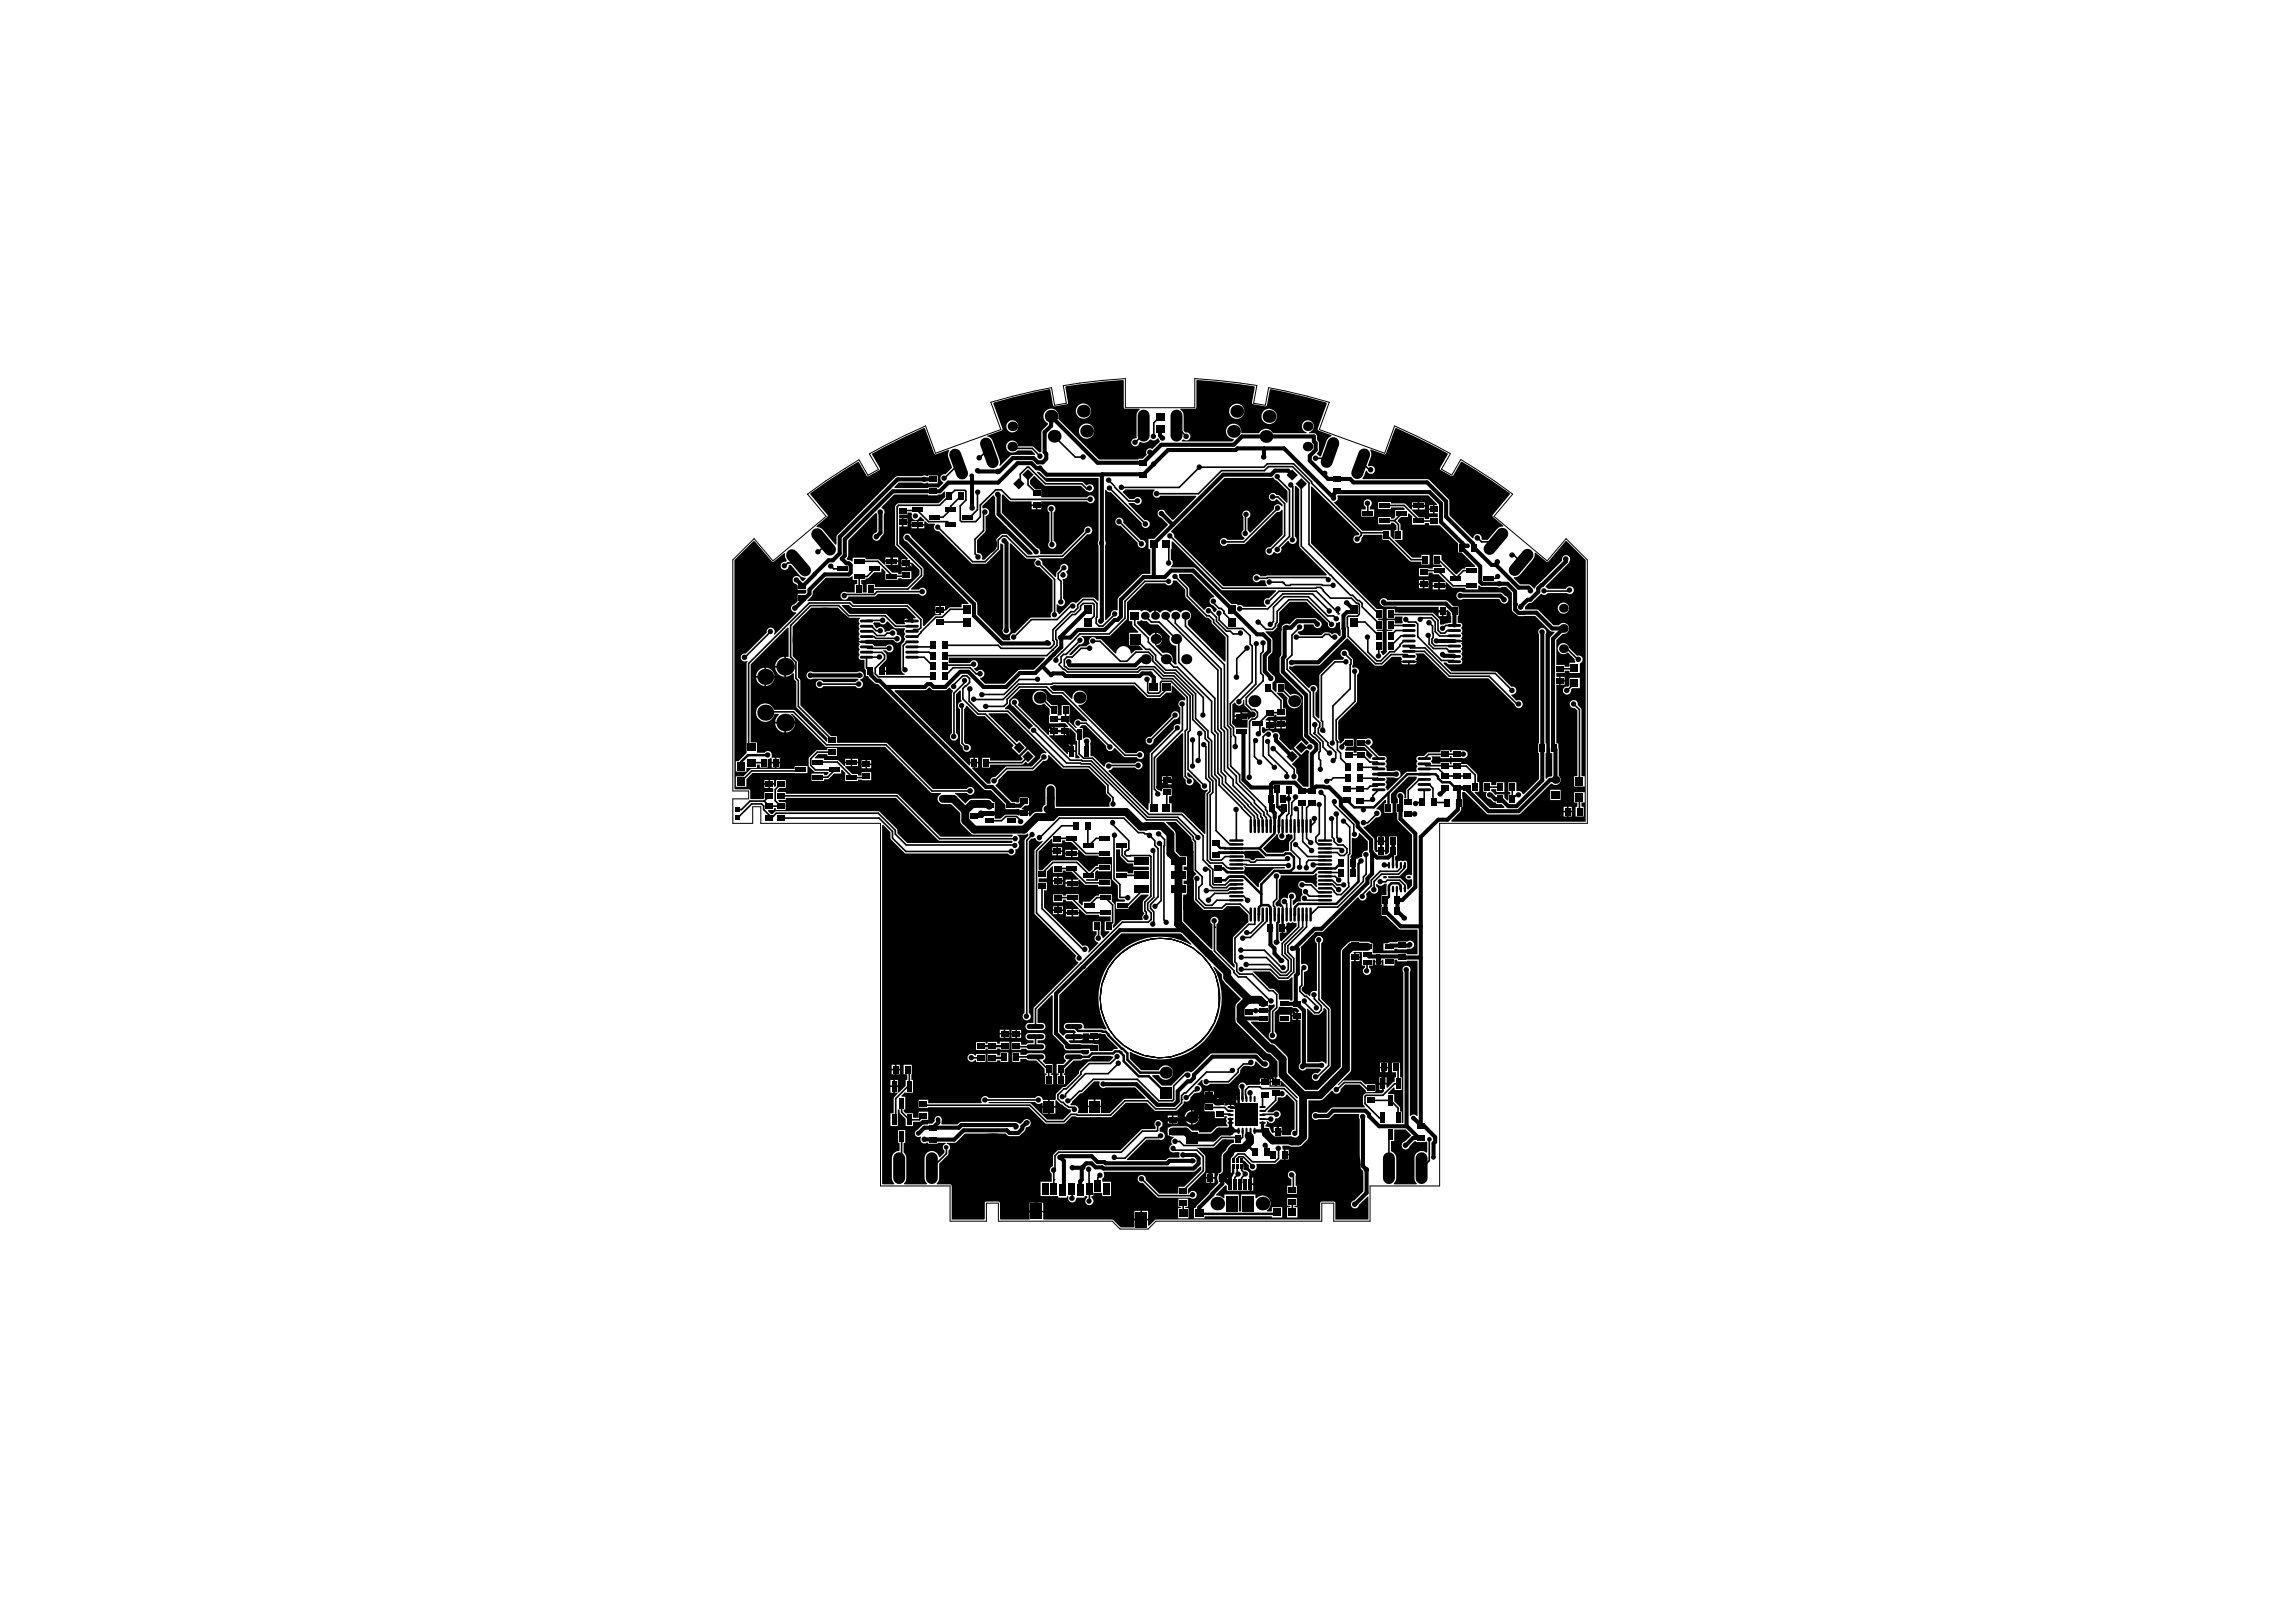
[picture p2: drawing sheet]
<svg xmlns="http://www.w3.org/2000/svg" width="287mm" height="202mm" viewBox="0 0 287 202" stroke-linecap="round" stroke-linejoin="round" font-family="sans-serif">
<g fill="none" stroke="#000" stroke-width=".12">
<path d="M91.6 69.9l2.6-2.6 2.4 2.8 6.6-5.6-2.3-2.8 2.3-1.6 4.1-2.7 1.2 2 1.3-.8-1.2-1.9 4.5-2.3 2.6-1.2 1.2 3.4 8.2-2.9-1.3-3.4 2.8-.8 4.8-1.1 .4 2.2 1.5-.2-.4-2.2 4.9-.7 2.8-.2v3.6h8.7v-3.6l2.9 .2 4.9 .7-.4 2.2 1.4 .2 .4-2.2 4.9 1.1 2.7 .8-1.2 3.4 8.1 2.9 1.3-3.4 2.6 1.2 4.4 2.3-1.2 1.9 1.3 .8 1.2-2 4.1 2.7 2.3 1.6-2.3 2.8 6.7 5.6 2.3-2.8 2.7 2.6v33h-18.5v45.3h-8.7v4.4h-4.5v-2.3h-1.5v2.3h-20.7l-1 1h-3.5l-1-1h-14.2v-2.3h-1.5v2.3h-4.6v-4.4h-8.7v-45.3h-14.9v-2.1h-1v2.1h-2.5v-3.1h2v-1h-2zM139.3 119.9a7.5 7.5 0 0 1 12.6 1.8 8.9 8.9 0 0 1-.1 6.1 7.7 7.7 0 0 1-7 4.4 7.4 7.4 0 0 1-6.6-4.4 7.4 7.4 0 0 1 1.1-7.9z"/>
<circle cx="145" cy="124.7" r="7.5"/>
</g>
<g fill="#000">
<path d="M101.3 61.6l2-1.4 3.9-2.5h.1l1.1 1.8 1.5-.8 .1-.2-1-1.7v-.1l1.6-.9 4.9-2.3h.1l1.2 3.3 1.8-.6v.1a.92 .92 0 0 0-.1 .8l.5 1.3-.8 .9a.5 .5 0 0 0-.7 .3 .5 .5 0 0 0 .4 .6v.1l-.6 .6-5.5 .1v-.1l.5-.6h2.9a.47 .47 0 0 0 .6 0h.2v.1h1.2v-1h-1.2v.1h-.2a.47 .47 0 0 0-.6 0h-3l-.3 .1-7.2 7.2-.2 .3v.9l-.1 .1-1.6-1.9-.4-.3h-.3l-.1-.2 1.4-1.1v-.2l-2.1-2.6zM146.3 66.4l6.7-6.7h5.8l.2-.1 .3 .3 .3 .1 1.3 1.4v1.4h-.1l-1-.9a.44 .44 0 0 1-.5-.3 .5 .5 0 0 0-.7 .2 .5 .5 0 0 0 .2 .7 .5 .5 0 0 0 .7-.1h.1l.7 .6v.2l-.1 .1a.5 .5 0 0 0-.7-.3 .5 .5 0 0 0-.3 .6l-2.9 3-.4-.4v-1.5a.51 .51 0 0 0 .3-.7 .51 .51 0 0 0-.8-.1 .51 .51 0 0 0 0 .7v1.6a.5 .5 0 0 0-.3 .5 .5 .5 0 0 0 .4 .4v.2l-.2 .1h-1.9a.5 .5 0 0 0-.8-.1 .5 .5 0 0 0 0 .8 .5 .5 0 0 0 .8-.1h2.1l4.1-4a.46 .46 0 0 0 .6-.3h.1v3.1l-1.6 1.6a.5 .5 0 0 0-.5 .3 .5 .5 0 0 0 .3 .6 .5 .5 0 0 0 .6-.3h.2a.5 .5 0 0 0 .6 .1 .5 .5 0 0 0 .2-.7l.8-.8h.2a.5 .5 0 0 0 .8 .3 .5 .5 0 0 0-.1-.9v-6.2l.1-.1 .5 .4v7.2l3.4 3.5v.1h-7.5l-.1 .1h-.7a.5 .5 0 0 0-.8-.1 .5 .5 0 0 0 0 .7 .5 .5 0 0 0 .8-.1h.6l.2 .7h-5.4l-6.2-6.1a.5 .5 0 0 0-.3-.6zM171.3 56.1l1.8 .7 1.3-3.3h.1l4.8 2.3 1.6 .9v.1l-1 1.8 1.4 .9 .3-.1 1-1.7h.1l3.9 2.5 2.1 1.4v.2l-2.2 2.6 .1 .2 1.3 1.1-.1 .1a.76 .76 0 0 0-.7 .3l-1.2 1.3h-.6l-.2-.1a.51 .51 0 0 0-.4-.6 .51 .51 0 0 0-.6 .5l-.1 .1-2.9-2.9v-1.9l-2.5-2.5-.3-.1h-8v-.2l.4-.9 .1 .1a.51 .51 0 0 0 .7 .3 .51 .51 0 0 0 .3-.7 .51 .51 0 0 0-.7-.2l-.2-.2a1.96 1.96 0 0 0 .4-1.7l-.1-.2zM122.8 63.2l1.3-1.3h.1l.2 .2v2.1l.1 .3 4.5 4.5 .1 .2-.1 .1h-.5l-2.6-2.5-.7-.1-.7 .7v1.1l-1.5 1.4h-.2l-.1-.1a.49 .49 0 0 0-.5-.7l-.1-.1v-1.5l1-1.1 .1-1.9a.5 .5 0 0 0 .4-.7 .5 .5 0 0 0-.7-.3h-.1zM135.1 79.5l3.6-.1 2.1-2.1v-2.1l2.4-2.3h2.4a.5 .5 0 0 0 .6 .2 .5 .5 0 0 0 .4-.5l.1-.1h.3l1.1 1.1v.9l.1 .2 2.4 2.4 .4 .1 .4 .4 .1 .3 1.7 1.7v3l-.2 .1-4.6-4.6v-.6a.69 .69 0 0 0 .3-1 .69 .69 0 0 0-1.1 0h-.1a.69 .69 0 0 0-1.2 0h-.1a.74 .74 0 0 0-1.2 0l-.6-.2v.6h-.2v-.6l-.5 .2a.75 .75 0 0 0-1.1-.1l-.1-.2h-1.4v1.4h.4l.1 .7 .7 .6-.1 .1h-1.1v1.6h1.2l.5 .5v.1h-.9l-.5 .5-.1-.1a.91 .91 0 0 0-.9-.9 .91 .91 0 0 0-.9 .9l-.1 .1-1.8-1.8h-.6a.5 .5 0 0 0-.7-.2 .5 .5 0 0 0-.1 .7l-.4 .3h-.8l-1.1 1.1h-.2l-.1-.1 1.3-1.2a.5 .5 0 0 0 .6-.4 .5 .5 0 0 0-.4-.6zM147.4 71.7h1.6l2.8 2.8-.1 .1a.5 .5 0 0 0-.5 .5 .5 .5 0 0 0 .4 .5l.5 .5v.1l-.3 .3-.2-.2a.51 .51 0 0 0-.5-.5 .51 .51 0 0 0-.5 .4h-.1l-1.9-1.8v-1l-1.2-1.2-.1-.4zM146.4 67.7l.1-.1 6.1 6.1h.2h6.6l.1 .1-.9 1a.49 .49 0 0 0-.6 .3 .49 .49 0 0 0 .3 .6l-.1 .1h-2.8a.53 .53 0 0 0-.7-.2l-.1-.1h-.7l-4.6-4.6h-2.9l-.1-.1a.48 .48 0 0 0 0-.9zM118.6 82.2h11.9l.1 .1-1.4 1.4h-1.9l-1.7 1.7h-2.5l-.6-.6v-.1a.51 .51 0 0 0 .5-.7 .51 .51 0 0 0-.9-.1h-.1l-.3-.4a.52 .52 0 0 0 .5-.7 .52 .52 0 0 0-1 0h-2.6zM96 101.2h.7v-.2h.3v.2h1.2v-1h-.8l-.1-.1v-.2h.9v-.2h13.8l5.3 5.3h9.2v.1v.2h-13.1l-1.3-1.2v-.6l-2.2-2.1-.1-.1h-12.8l-.5 .4h-.2l-.3-.4zM139.5 106.1h.5v.9l.9 .9h.7v.4h2v.4h-2v.4h-.7v-.2h-1.4zM145.7 102.7h1.2l2 1.9a.53 .53 0 0 0 .2 .6v3.5l.4 .5-.1 .1a.53 .53 0 0 0-.2 .7v2.5l1.2 1.2h2.4l.5-.5h1.6l1.1 1.1v1l-1.9 1.8v3.1l.2 .3v.3l-.1 .1-2.2-2.2v-3.2a.5 .5 0 0 0 .2-.8 .5 .5 0 0 0-.8 0 .5 .5 0 0 0 .1 .8v3l-.1 .1-3.5-3.5v-3.3h.4v-1.4h-.4v-.4h.4v-1.3h-.4v-.4h.4v-1.3h-.8l-.6-.6v-2.3l-.2-.4zM154.5 108.9h1v-.2a.3 .3 0 0 0 0-.5l.3 .1h4.7l.1 .1v.1h-1.4l-1.9 1.8v.5l-.1 .1-1.6-1.6-.2-.1 .1-.1h-1z"/>
<path d="M154.5 106.4l2.8-.1 .8 .8v.1h-1.1l-.3 .3h-.3l-.2-.2-.6-.1-.1-.4v-.2h-1zM159.7 103.2h.2v.9a.5 .5 0 0 0 .2 .8 .5 .5 0 0 0 .6-.5l.3-.2 .5 .1v.4l-.4 .5v1l-.1 .1a.63 .63 0 0 0-.7 .2h-2l-.5-.5 1.8-1.8 .1 .1zM160 109.4h4.1l.3-.3h.2v.2a.36 .36 0 0 0 0 .5 .36 .36 0 0 0 0 .5 .28 .28 0 0 0 0 .4l-.1 .1-.6-.5h-.7a.5 .5 0 0 0-.9 0 .5 .5 0 0 0 .4 .8l.1 .7a.45 .45 0 0 0-.2 .7l-.1 .1-.5 .1-.3 .4-.1-.1v-.5a.51 .51 0 0 0 .3-.6 .51 .51 0 0 0-.6-.4 .51 .51 0 0 0-.3 .7l-.1 .1a.51 .51 0 0 0-.8 .1 .51 .51 0 0 0 .2 .7v.1h.1v1.1h-.2v-1.1l-.1 .1-.3-.1h-.3l-.1-.1v-.3l.4-.5v-2.4l.2-.2zM168.9 104.7h.1a.5 .5 0 0 0 .6 0 .5 .5 0 0 0 .2-.6h.1l1 1v1.1l-.1 .1a.51 .51 0 0 0-.5 .7l-.1 .1h-.3l-.2 .2-.1-.1h-.4v.6h-.2v-.6h-.2v-.2l.1-.3zM156.5 121.4h.1h2.1l1 1 .2 .1h1l.5-.4h.1v2.9h-.3v-.1h-1.3l-.2-.8-.5-.6h-.5l-2-2zM163.3 126.1l.1-.1 .8 .8h.1l.7-.1 .4-.4v-.3l.1-.1 .3 .3v6.7h-.1a.53 .53 0 0 0-.8-.2h-1.5zM174.2 141.1h1.5l.6 .7v.1l-.7 .7a.51 .51 0 0 0-.3 .9 .51 .51 0 0 0 .9-.3l.6-.6h.2v.1h1.2l.1-.1 .1 .1v1.2l-.2 .1a.88 .88 0 0 0-.9-.1 .88 .88 0 0 0-.5 .8v2.5a.77 .77 0 0 0 .3 .7l-.1 .1h-2.8l.3-.8v-2.5a.95 .95 0 0 0-.7-.9v-1.2h.4z"/>
<path d="M125.2 61.8h.2l.7 .8h.2h2.6v.4h1.2v-.4h5.8a.5 .5 0 0 0 .7 .2 .5 .5 0 0 0 0-.8 .5 .5 0 0 0-.7 .1h-5.8v-.9h-.7l-.7-.7v-.5l.6-.6 1.2 1.3h4.6l.6 .6a.55 .55 0 0 0 .8 .1 .55 .55 0 0 0 .1-.8 .66 .66 0 0 0-.9 0l-.5-.4h-4.4l-1.2-1.2 .1-.1 .2 .1 .8 .7h.1h6.5v7.9a.47 .47 0 0 0 0 .6v6.8l-.1 .1-.6-.4h-1.2l-.9 .7a.51 .51 0 0 0-.9 .1l-1.2 1.2-.4-.3v-.9h.2a.5 .5 0 0 0 .8 .1 .5 .5 0 0 0-.1-.8v-2.2l-.1-.1v-.2a.5 .5 0 0 0 .6-.3 .5 .5 0 0 0-.2-.6 .5 .5 0 0 0 .3-.6 .5 .5 0 0 0-.6-.3 .5 .5 0 0 0-.4 .5l-.5 .5v.5l-.1 .1-1.7-1.6a.47 .47 0 0 0-.4-.7l.1-.1h3l3-3a.5 .5 0 0 0 .6-.4 .5 .5 0 0 0-.5-.5 .5 .5 0 0 0-.5 .6l-2.8 2.8h-2.7v-.1a.5 .5 0 0 0-.4-.6l-4.4-4.4zM129.6 63.2v.4h.5v-.4zM128.9 63.2v.4h.5v-.4zM131 63.2a.52 .52 0 0 0 .2 .8v3.7a.5 .5 0 0 0 0 .8 .5 .5 0 0 0 .8-.2 .5 .5 0 0 0-.3-.7v-3.6a.51 .51 0 0 0 .1-.7 .51 .51 0 0 0-.8-.1z"/>
<path d="M124.2 50.3l2.4-.7 4.6-1 .1 .1 .3 1.9 .1 .1 1.6-.2 .1-.1 .1-.1-.4-1.9 .1-.1 4.6-.6 2.5-.2 .1 .1v3.3l.2 .2h1.8v.1a.84 .84 0 0 0-.4 .7l.1 2.8-.1 .1a.51 .51 0 0 0-.6 .4 .51 .51 0 0 0 .5 .6 .51 .51 0 0 0 .5-.5l.1-.1a1.08 1.08 0 0 0 1.3-.3 .52 .52 0 0 0 .8-.1h.1l.3 .3-.1 .1-.9 .9a.5 .5 0 0 0-.6 .1 .5 .5 0 0 0-.1 .6l-.5 .5h-.5v.1h-5l-5.1-5.1a.95 .95 0 0 0-.5-1.2 .95 .95 0 0 0-1.2 .5 .95 .95 0 0 0 .5 1.3v.1l-.8 .8-.1 2.6-.2 .1-.9-.7h-1.8a.75 .75 0 0 0-.8-.7 .75 .75 0 0 0-.7 .9 .75 .75 0 0 0 1 .5l.5-.2h1.7l.5 .4-.1 .2h-2.9l-1.4 1.3-.1-.1a.71 .71 0 0 0 0-.7l-.8-2.3a.77 .77 0 0 0-.7-.6h-.1l2-.8-1.2-3.3zM134.4 51.4a1 1 0 0 0 2 0 1 1 0 0 0-2 0zM125.8 53.3a.75 .75 0 0 0 1.5 0 .75 .75 0 0 0-1.5 0zM134.8 53.9a.96 .96 0 0 0 1.9 0 .96 .96 0 0 0-1.9 0z"/>
<path d="M149.5 47.6l.1-.1 2.6 .2 4.5 .6 .1 .1-.3 2 .1 .1 1.5 .3 .2-.1v-.1l.4-1.9 .1-.1 4.5 1 2.5 .7v.1l-1.1 3.3 1.7 .7v.1a.83 .83 0 0 0-.6 .6l-.7 1.9h-.2l-.4-.3 .3-.5v-.8l-.2-.4v-.5a.39 .39 0 0 0-.4-.4h-.6v-.1a.75 .75 0 0 0 .5-1.2 .75 .75 0 0 0-1.3 0 .75 .75 0 0 0 .5 1.2v.1h-4.2a.94 .94 0 0 0-.9-.5 .94 .94 0 0 0-.9 .5h-2.1l-.1-.1a.96 .96 0 0 0-.8-1.1 .96 .96 0 0 0-1.1 .9 .96 .96 0 0 0 1 1v.2l-.2 .2h-6.3v-.1l.2-.2a.5 .5 0 0 0 .8-.2 .5 .5 0 0 0-.6-.7l-.2-.2v-1.9a1.17 1.17 0 0 0-.4-.8h1.9l.1-.2zM153.6 51.4a.96 .96 0 0 0 1.9 0 .96 .96 0 0 0-1.9 0zM157.6 52a1 1 0 0 0 2 0 1 1 0 0 0-2 0z"/>
<path d="M91.8 70l2.4-2.4h.1l2.2 2.6h.2l1.3-1.1h.1a.85 .85 0 0 0 .2 .9l-.1 .2a.51 .51 0 0 0-.7 .4 .51 .51 0 0 0 .6 .6 .51 .51 0 0 0 .5-.6h.2l1.1 1.2a.87 .87 0 0 0 .8 .4v.1l-.3 .3a.64 .64 0 0 1-.5-.5 .51 .51 0 0 0-.8 .1 .51 .51 0 0 0 .4 .8l.2 .2v.5h1.1v.3l-.2 .2h-.9v.9l-.4 .4a.49 .49 0 0 0-.4 .6 .49 .49 0 0 0 .6 .4v.1l-2.7 2.7-.1-.1a.5 .5 0 0 0-.3-.8 .5 .5 0 0 0-.6 .6l-2.6 2.7a.5 .5 0 0 0-.6 .5 .5 .5 0 0 0 .8 .3l.1 .1-.2 .3v11.2l-1 1h-.3v1.3h1.3v-.5h1.3v-.4h.4v.4h.9v-1.1l.4-.1 .1 .1v.4h.4v-.5l-.4-.1a.52 .52 0 0 0-.1-.7 .52 .52 0 0 0-.7 .1h-1v-1.2h-.8v-9.8l4.6-4.6h.2v3.6l-.4 .1v2.4a1.08 1.08 0 0 0 .9-.4h.1v.7l.3 .3v3.2l3.9 3.9v.5h-.1l-4-4h-2.6a1.16 1.16 0 0 0-1.8-.5 1.16 1.16 0 0 0 .2 1.9 1.16 1.16 0 0 0 1.7-.9h.5v.1a1.2 1.2 0 0 0-.4 .9h2.5a1.29 1.29 0 0 0-.6-1h.3l4.1 4.1h7.4l5.7 5.7 .2 .1h1.1v.1a.65 .65 0 0 0-.4 .7 .65 .65 0 0 0 .6 .6h1.1l1.1 1.1v1.1l.1 .2 1.2 1.2 .3 .2h4.9l.1 .1-.1 .1h-9l-5.3-5.3h-.1h-13.9v-.3h-1.1v-.2l.3-.3h.8v-.9h-1.2v.7l-.1 .1h-.2v-.3h-.5v.4l.5 .1-.1 .4h-1.1v.8l-.1 .1h-1.6v-1.1l-.1-.1h-1.8l-.1-.1zM97.2 82.4l-.3 .6v.2h1.1v-1.1l-.5 .1zM95.7 83.4v1.1h1.1a1.08 1.08 0 0 0-1.1-1.1zM94.8 83.7l-.2 .3-.1 .5h1v-1.1l-.4 .1zM96.9 83.4a1.22 1.22 0 0 0 1.1 1.1v-1.1zM95.7 84.7v1a1.14 1.14 0 0 0 1.1-1zM94.5 84.7a1.14 1.14 0 0 0 1 1v-1zM98.2 90.4v1.1a1.22 1.22 0 0 0 1.2-1.1zM96.9 90.4a1.22 1.22 0 0 0 1.1 1.1v-1.1zM101.1 94.6v1.1l.7 .7h1.7v.2l-.2 .2h-.3v-.2h-1.6v1h1.6v-.2l.5-.1 .7-.7h.9v-.4h.1l.5 .4-.1 1h1.6v-.2l1.7 .1v-1h-1.2v.4h-.5v-.2h-.7l-.9-.9v-.1h.7v-.3h-.7v.3h-.1l-.9-.7h-1.6v-.3h-1.1l-.1-.1 .5-.4h1.1v.2h1.2v-.9h-1.2v.2h-1.3zM106.5 94.8v.4h.7v-.4zM105.6 94.8v.4h.7v-.4zM97 94.7v.5h.4v-.5zM108.4 95v.4h.5v-.4zM107.7 95v.4h.5v-.4zM106.5 95.4v.3h.7v-.3zM97 95.4v.5h.4v-.5zM96.4 95.4v.5h.4v-.5zM108.4 95.6v.4h.5v-.4zM107.7 95.6v.4h.5v-.4zM92 97v1.3h1.3v-.9l.7-.8h6.9v-.9h-1.6v.4h-5.4l-1 .9zM96.2 97.5v.3h.5v-.3zM95.5 97.5v.3h.5v-.3zM95.5 98v.4h.5v-.4z"/>
<path d="M101.4 75.9h3.3l1.3 1.3h1.5l-.2 .4 .1 .2-.1 .4 .1 .3-.1 .4 .1 .3-.1 .3 .1 .4-.1 .2h2l.1-.1h2.3a.51 .51 0 0 0 .6 .3 .51 .51 0 0 0 .3-.6 .51 .51 0 0 0-.5-.4 .51 .51 0 0 0-.3-.6 .51 .51 0 0 0-.6 .1h-.3l-.3 .2-.1-.1a.5 .5 0 0 0-.2-.5 .5 .5 0 0 0-.6 .1 .59 .59 0 0 1-.5-.5l-.1-.1 .1-.1h.7a.5 .5 0 0 0 .5 .2 .5 .5 0 0 0 .4-.3l.2-.1 .8 .9h1.3v.1a.34 .34 0 0 0 0 .6v.1a.31 .31 0 0 0 0 .5l-.1 .4-.4 .4v2.9a.51 .51 0 0 0 .5 .7l-.1 .1h-2.3v-.3h-.5v-.1h-.1v-.8l.7-.8a.91 .91 0 0 0-.5-1.1h.4a.5 .5 0 0 0 .8 .2 .5 .5 0 0 0 0-.8 .5 .5 0 0 0-.8 .1h-1.4l-.2-.2 .2-.2h-2l.1 .1-.1 .4 .1 .3-.1 .4 .1 .4-.1 .1a.33 .33 0 0 0 .3 .4h.4v1l.2 .3v.8h.3l.1 .2 .7 .6 .4 .1 13.2 13.2 .3 .1h.6l1.9 1.9v.5h1.7v.4h.5v-.4h-.2v-.1l.4-.4h.5v-1h-1.2v.6l-.1 .1-.8-.1-2.1-2v-.2a.46 .46 0 0 0 .3-.5l1.2-1.2h3.3l1.2-1.2a.49 .49 0 0 0 .5-.2 .49 .49 0 0 0 .1-.5l.1-.1 1.7 1.7h3.2l2.2 2.2v.9l.6 .7v.3a.46 .46 0 0 0-.1 .6l-.1 .1h-6.6l-.1-.1v-2.1a.65 .65 0 0 0-.6-.6 .65 .65 0 0 0-.6 .6v1.9l-.4 .3-.1 .6a1.23 1.23 0 0 0-1.5 .6h-.1v-.3h-1.2v.2h-.1l-.2-.1h-1.5l-.6 .5h-.7v-.6h-.7v-.2h.7v-1.3h-.2l-.3-.3-.4-.1h-1.9l-.3 .1-.6 .5-1.3-1.2 .1-.1h1.4a.5 .5 0 0 0 .8 .1 .5 .5 0 0 0 0-.8 .5 .5 0 0 0-.8 .2h-4.2l-5.8-5.8h-6.2v-.8h-.7l-3.9-3.9v-3.1l-.3-.4v-1.9l-.6-.7v-3.7zM110.3 83.3v.5h.4v-.5zM100.9 84a.5 .5 0 0 0 0 .7 .5 .5 0 0 0 .7 .1h5.5l.2 .1v.1l-.4 .2h-4a.5 .5 0 0 0-.8-.1 .5 .5 0 0 0 0 .8 .5 .5 0 0 0 .8-.2h4a.5 .5 0 0 0 .8 .1 .5 .5 0 0 0-.2-.8v-.1a.5 .5 0 0 0 .4-.7 .5 .5 0 0 0-.8-.2h-5.5a.5 .5 0 0 0-.7 0zM128.1 101.1v.4h.5v-.4z"/>
<path d="M105.2 75.6h.9l.4 .4h6.8l1.1 1.1v.2h-.3v.3h-.1v.1h-1l.1 .3h-1.1l-1.3-1.3h-4.5l-1-1zM113.1 77.4l-.1 .1h.9v-.2h-.6z"/>
<path d="M103.2 72.2h2.9l.4-.2h.1v.5h.5v.5h-.3v1h-1a.51 .51 0 0 0-.7 .2 .51 .51 0 0 0 .3 .7 .51 .51 0 0 0 .6-.4h3.4l.3-.3h5.2a.51 .51 0 0 0 .7 .1 .51 .51 0 0 0 0-.8 .51 .51 0 0 0-.7 .2h-1l-.1-.1 1.6-1.6v-1l-3-3v-2.2h.3v-1h-.3v-.5h1v-.3h.5l.1 .2a.5 .5 0 0 0 .3 .8 .5 .5 0 0 0 .6-.4l.1-.1 .5 .5v.1h-.7v.4h.7v-.4h.1l.3 .3h.9l.1 .1a.5 .5 0 0 0-.1 .6 .5 .5 0 0 0 .5 .3l4.1 4h1.8l1.8-1.7v-.8h.1l.3 .2v10.4a.5 .5 0 0 0 .4 .8 .5 .5 0 0 0 .4-.8v-10.6h.1l2 1.9h1.2v.1a.5 .5 0 0 0-.2 .6 .5 .5 0 0 0 .6 .3l1.6 1.7v3.9a.48 .48 0 0 0-.1 .7l-.1 .1h-2.5l-2 1.9a.49 .49 0 0 0-.5 .2 .49 .49 0 0 0 0 .6l-.1 .1h-.8l-3.3-3.3v-1.2l-.1-.3-8.1-8.1a.5 .5 0 0 0-.9-.3 .5 .5 0 0 0 .3 .8l7.7 7.8v.1h-.8v.4h-1.4l-.6 .4h-.6v.4v.2h-.8l-1.3 1.3h-.2v-1l-1.7-1.7h-.2h-6.7l-.4-.4h-5.4l.6-.8 .1-.5zM112.9 64.8v.4h.5v-.4zM113.9 65.1v.4h.7v-.4zM112.9 65.4v.4h.5v-.4zM114.8 65.7v.3h.7v-.3zM113.9 65.7v.3h.7v-.3zM117.6 75.7v.4h.5v-.4zM116.9 75.7v.4h.5v-.4zM116.9 76.3v.4h.5v-.4z"/>
<path d="M109.4 64.1l.2 .2v2.1l-.1 .2a.51 .51 0 0 0-.3 .8 .51 .51 0 0 0 .8-.3l.4-.4v-.1v-2.3a.47 .47 0 0 0-.2-.8v-.1l1.5-1.6h4.3v.1h1.2v-.1h.4l.4-.4 .1 .1v.6l-.8 .8h-5l-.4 .3v5l1.6 1.5-.1 .6h.6l.9 .9v.6l-1.5 1.5h-4.1v-.3h-1v1h-.5v-1h-.2v-.5h.6v-.2l.3-.1 .8-.7h.8v-.4l.2-.1 .4 .4-.1 1h1.6v-.2h.5v.2h1.2v-1h-1.2v.3h-.5v-.2h-.7l-.9-.8v-.1h.7v-.4h-.7v.3l-.1 .1-.8-.7h-1.5v-.2h-1.6v.4l-.1 .1-.3-.2h-.2l-.2-.2 .2-.4v-1.9zM111.5 69.6v.4h.7v-.4zM110.6 69.6v.4h.7v-.4zM112.7 69.9v.4h.5v-.4zM111.5 70.2v.4h.7v-.4zM113.4 70.5v.4h.5v-.4zM112.7 70.5v.4h.5v-.4z"/>
<path d="M142.1 77.6h.4l.1-.1 .3 .1h.4l.5 .4h.9l1.5 1.5a.83 .83 0 0 0 .8 1.2v2l.1 .2-.1 .1h-.2l-.3-.3a.84 .84 0 0 0-.2-1 .84 .84 0 0 0-1-.1l-.9-.9v-.1h-.1v-1.6l-.7 .4-1.5-1.5zM144.5 79v.7h.7v-.1a.79 .79 0 0 0-.7-.6zM144.5 79.9v.7h.1a.79 .79 0 0 0 .6-.7z"/>
<path d="M138.1 61.2h.1a.52 .52 0 0 0 .6 .3l3.9 3.8a.5 .5 0 0 0 .4 .7 .5 .5 0 0 0 .6-.6 .5 .5 0 0 0-.7-.4l-2-2.1v-.1h.8a.5 .5 0 0 0 .7 .2 .5 .5 0 0 0 0-.8 .5 .5 0 0 0-.7 .1h-.7l-.8-.8v-.1l.3-.2h3.7v.1a.49 .49 0 0 0-.1 .8 .49 .49 0 0 0 .8-.2h4.5v.2l-2.9 2.8h-.1l-.8-.8a.5 .5 0 0 0-.6-.4 .5 .5 0 0 0-.4 .5 .5 .5 0 0 0 .4 .5l.8 .8v.1l-1.7 1.7h-.7v1.3h.3v3.1h-1.1l-2.9 2.9-.1 .3v1.3l-.1 .1a.51 .51 0 0 0-.6 0 .51 .51 0 0 0-.2 .6l-.6 .6-.1-.1v-9.2a.47 .47 0 0 0 0-.6zM139.5 64.8a.5 .5 0 0 0-.1 .6 .5 .5 0 0 0 .6 .3l2.2 2.1a.51 .51 0 0 0 .4 .7 .51 .51 0 0 0 .6-.6 .51 .51 0 0 0-.6-.4l-2.2-2.2a.5 .5 0 0 0-.3-.6 .5 .5 0 0 0-.6 .1z"/>
<path d="M159.9 76.5l1.3-1.3h2.1l2.6 2.7a.51 .51 0 0 0 .5 .6 .51 .51 0 0 0 .5-.6l.5-.2 .1 .1v1.6l-.1 .1-.1-.1a.54 .54 0 0 0-.8-.1l-.4-.3h-.5l-.5 .4h-2.6l-.3-.3v-.1l.1-.2a.5 .5 0 0 0 .5-.1 .5 .5 0 0 0 .1-.6l.1-.1h1.1a.5 .5 0 0 0 .5 .5 .5 .5 0 0 0 .5-.4 .5 .5 0 0 0-.3-.6l-.4-.3h-.1h-2.2l-.3 .1-.6 .7a.7 .7 0 0 0-1.1 .4v3.5l-.2 .3v1.9l2.9 2.9v4.9l.2 .3 .5 .6v.1l-.3 .2-.6-.6-.9 .9 .9 .9 .7-.6 .3 .1v.1l-.1 .3v4.1h-.6l-.8-.8v-.1a.52 .52 0 0 0-.1-.8v-.6l-.5-.5 .9-1-.9-.9-.2 .1-1.4-1.4a.57 .57 0 0 0-.1-.7 .57 .57 0 0 0-.8 0 .61 .61 0 0 0-1 0h-.2l-.1-.2v-.5h.3l.1 .1h.4v-1h-.3l-.1-.1 .4-.4h.8v-.2h.2v.2h1.2v-1h-.4v-1.1l-.7-.9h.7l.6 .7a.9 .9 0 0 0 .7 1.3 .9 .9 0 0 0 1-1.1 .9 .9 0 0 0-1.3-.6l-.8-.7v-.8h-1v1.1l-.1 .1-.4-.4v-.9a.49 .49 0 0 0 .4-.4 .49 .49 0 0 0-.3-.5l-.6-.6v-1.6l.5-.6v-1.6l-.9-1 1-.1 .5-.4 .1-.4 .2-.2zM160.2 90v.4h.5v-.4zM159.5 90v.4h.5v-.4zM158.7 90v.4h.6v-.4zM160.2 90.6v.4h.5v-.4zM159.5 90.6v.4h.5v-.4zM158.7 90.6v.4h.6v-.4z"/>
<path d="M167.2 61.9h11.3l1.1 1.1v.1h-.3v1h.4v.5h-1.1v.2h-.5v-.2h-.8l-.8-.8v-.1h.7v-.4h-.7v.3l-.1 .1-.9-.8h-1.7v-.2h-1.6v.9h1.6v-.2h1.6l.2 .2-.1 .1h-1.1v.9l-.2 .2h-.4v-.2h-1.6v.9h1.6v-.2h.4l.3 .4v.5h-.2v1.1l-.1 .1-.4-.4v-.8l-3.6 .1-3.5-3.6a.48 .48 0 0 0 .4-.2 .48 .48 0 0 0 0-.5zM177.4 62.8v.3h.7v-.3zM176.5 62.8v.3h.7v-.3zM178.6 63.1v.4h.5v-.4zM177.4 63.3v.4h.7v-.4zM178.6 63.7v.4h.5v-.4zM170.6 62.5a.52 .52 0 0 0 .1 .8v.4h-.6v.8h1.6v-.8h-.5v-.4a.51 .51 0 0 0 .1-.7 .51 .51 0 0 0-.7-.1z"/>
<path d="M163.8 60.8h.1l6 5.9-.2 .2a.51 .51 0 0 0-.6 .5 .51 .51 0 0 0 .6 .5 .51 .51 0 0 0 .4-.7l.3-.4h2.4v.6h.7l2.8 2.8h1.3v.3h1v-1.2h-1v.4h-1.1l-2.2-2.2 1-.1v-1.2h-.3v-.8l-.3-.3v-.1l.4-.4h.9v-.4l.1-.1 .4 .4v1.1h1.6v-.3h.5v.3h1.3l2.3 2.3v1.1h.5l1.7 1.7-.1 .1h-1.2v.2l-.3 .1-.7 .6h-.2l-1.8-1.8v-.6h-1v1.2h.9l.2 .2v.1h-1.1v.2h-1.8v1h1.2v-.5h.6v.2h.7l.8 .9v.1h-.7v.4h.7v-.3l.2-.1 .8 .7h1.5v.2h1.6v-.4l.2-.1 .3 .2h1.9a.47 .47 0 0 0 .6 0h.5l.7 .7 .1 2.3 .5 .6 .3 .1h2.1l1.8 1.8 .5 .1 .1 .1-.5 .5-.1 .3v13.5v.8h.3v2.8l-.1 .1h-.3l-.3 .3h-.2v-3.2h.2v-1.2h-.2l.1-13.7a.5 .5 0 0 0-.5-.8 .5 .5 0 0 0-.4 .9v13.6h-.1v1.2h.1v3.2l-1.9 1.9-.1-.1a.51 .51 0 0 0-.7-.3h-.1v-1.1h-1v1.2h.2v.3h-.2v.8h-.1l-.4-.3v-.5h-1l-.1 .1-.5-.5v-.2h.6v.3h1v-1.2h-1v.4h-.6v-.4h-1v1.2h.3l.1 .1-.1 .1a.5 .5 0 0 0 .5 .7l.5 .4 .3 .1v.2h.6l.4 .3v.1h-1.8l-1.9-1.9v-.1h.6v-1.2h-.3v-.9l-.1-.2-1.2-1.1h-.7v-.3h-1.2v.3h-.2v-.3h-1.2v.2h-1l-.2-.3 .2-.2-.1-.4h1.1v.2h1.2v-.2h.2v.2h1.3a.51 .51 0 0 0 .7-.5 .51 .51 0 0 0-.7-.4l-1.3-.1v.3h-.2v-.3h-1.2v.3h-1.6l-.4 .4h-.7a.34 .34 0 0 0-.3 .3 .34 .34 0 0 0 .1 .4l-.1 .3 .1 .3-.1 .7h-1.2l-2.4 2.3h-.1l-.1-.3h-.1l.2-.4-.1-.2-.1-.1 .2-.2-.1-.4h1l.1 .1a.5 .5 0 0 0 .7-.5 .5 .5 0 0 0-.8-.4h-.9v-.1v-.3l-.2-.1 .2-.4-.1-.2-.1-.1 .2-.3a.3 .3 0 0 0-.3-.4h-.7l-1.1-1.1 .2-.2a.51 .51 0 0 0 0-.7 .51 .51 0 0 0-.7-.1h-1.2v1h1l1 1-.2 .5h-.1l-.5-.4v-.6h-1.2v.2h-.3v-.2h-1l-.1-.1 .2-.4h.9v-1h-1.2v.2l-.5 .4-.1-.1v-.3l-.2-.2v-2.3l2.4-2.3v-3.4a.5 .5 0 0 0 .2-.7 .5 .5 0 0 0-.7-.2h-.1l.1-.5v-.6l-.6-.5 .1-.1a.51 .51 0 0 0-.5-.6 .51 .51 0 0 0-.6 .5 .51 .51 0 0 0 .4 .5l.1 .2-.2 .1-1.1 .1-1.8 1.8v5.4l-.1 .1-.4-.4v-2.9a.5 .5 0 0 0 .1-.8 .5 .5 0 0 0-.8 .2l-.2 .1-2.4-2.5v-.2l.1-.1a.48 .48 0 0 0 .6-.1h3.1l3.4-3.3h.1l3.4 3.3h1l1.1-1h1.2l.1 .2-.1 .3h1.9l-.1-.2 .1-.3a.33 .33 0 0 0-.1-.4v-.1h1l3.1 3.1h5l3.3 3.3a.5 .5 0 0 0 .6 .4 .5 .5 0 0 0 .4-.6 .5 .5 0 0 0-.8-.3l-.6-.6v-.1a.49 .49 0 0 0 .6-.6 .49 .49 0 0 0-.6-.4l-2-1.9h-5.5l-1-1v-.1h.4l.3 .2h1.3a.33 .33 0 0 0 .3-.3 .33 .33 0 0 0-.1-.3l.1-.3a.33 .33 0 0 0-.1-.4l.1-.2a.33 .33 0 0 0-.1-.4l.1-.3a.33 .33 0 0 0-.1-.4l.2-.2h-1v-.2h1l-.2-.2 .2-.4-.1-.2-.1-.1 .1-.2v-.3l-.1-.1 .2-.4a.3 .3 0 0 0-.4-.3h-.2l.1-2h-.7l-.6-.7-.3-.1h-7.3a.53 .53 0 0 0-.9 0 .53 .53 0 0 0 .4 .8h6.9v.5h1l.1-.1 .4 .4 .1 1.2-.7 .1-.3 .1h-.4l-.1-.7-.8-.8h-4.8v-.4h-1v1.2h1v-.3h.9v.4l.1 .3-.1 .2h-.9v-.4h-1v1.2h.7v.1h-.7v2.6l-.4 .5-.1-.1-.2-.3v-.2h.2v-2.5h-.7v-.1h.7v-1.2h-.5l-.1-.1v-.1h.6v-1.2h-.7l-8.3-8.2zM178 72.5v.4h.5v-.4zM177.3 72.5v.4h.5v-.4zM179.1 72.7v.4h.6v-.4zM178 73.1v.4h.5v-.4zM177.3 73.1v.4h.5v-.4zM179.9 73.3v.3h.7v-.3zM179.1 73.3v.3h.6v-.3zM182.1 74.1a.5 .5 0 0 0 0 .7 .5 .5 0 0 0 .7 0h4.5l.2 .2a.51 .51 0 0 0 .9 .3 .51 .51 0 0 0-.3-.9l-.3-.3-.3-.1h-4.7a.5 .5 0 0 0-.7 .1zM180.4 76.5v.5h.4v-.5zM179.8 76.5v.5h.4v-.5zM176.2 82.8v.2h.7l.1-.2zM175.1 82.8l.2 .2h.7v-.2z"/>
<path d="M191.8 69.1l.1-.1 1.4 1.2h.2l2.2-2.6h.1l2.4 2.4v32.7h-16.8v-.2l1.1-1.1 .1-.3v-.3h.2l-.1-1.9h.3l2.9 2.8 3.9 .1 .3-.2 3.7-3.7a.75 .75 0 0 0 1.2-.3v-.3l-.2-.4-.1-4h-.2v-7.4h.3v-.9h-.3v-.5h1v-.3h.6v.3h1.3v-1.2a.5 .5 0 0 0 .4-.7 .5 .5 0 0 0-.7-.3l-1-1a.7 .7 0 0 0-1-.5 .7 .7 0 0 0-.3 1 .7 .7 0 0 0 1.1 .1l.9 .8 .1 .4-.1 .1h-.7v.5h-.6v-.2h-1v-3.1l.8-.8a.7 .7 0 0 0 .7-1 .7 .7 0 0 0-1.2-.1h-.7l-1.9-1.9-1.6-.1v-.3l.5-.5 .5-.1 1-1a.49 .49 0 0 0 .8-.1h2.4a.51 .51 0 0 0 .8 0 .51 .51 0 0 0-.2-.8 .51 .51 0 0 0-.7 .3h-2.3l-.3-.3 2.9-2.9a.61 .61 0 0 0 .2-.6 .61 .61 0 0 0-.5-.5 .52 .52 0 0 0-.5 .7l-3.2 3.2-.2 .3h-.1l-.5-.5h-1.2l-.8-.8v-.1a.76 .76 0 0 0 .8-.3l1.6-1.9 .2-.4zM194.7 76a.7 .7 0 0 0 1.4 0 .7 .7 0 0 0-1.4 0zM195 84.6v.3h.5v-.3zM195 85.1v.4h.5v-.4zM196.1 84.7v.9l-.1 .2a.5 .5 0 0 0-.7 .4 .5 .5 0 0 0 .6 .6 .5 .5 0 0 0 .4-.6l.2-.2h.9v-1.3zM196.3 87.6a.52 .52 0 0 0-.1 .6 .52 .52 0 0 0 .6 .3l.3 .3v8.2h-.4v1.3h1.3v-1.3h-.4v-8.3l-.4-.6a.49 .49 0 0 0-.3-.6 .49 .49 0 0 0-.6 .1zM193.7 98.7v1.3h1.3v-1.3zM196 100.8v.5h.4v-.5zM195.4 100.8v.5h.4v-.5zM196.7 99v1.3h.4v.5h-.2v1.2h1v-1.2h-.3v-.5h.4v-1.3zM196 101.5v.5h.4v-.5zM195.4 101.5v.5h.4v-.5z"/>
<path d="M111.8 86.2h3.8h.1l.4-.3 .4 .3h1.6l.5-.3h.1l.4 .5-.1 .2v5a.5 .5 0 0 0-.2 .7 .5 .5 0 0 0 .8 0 .5 .5 0 0 0-.1-.7v-4.9l.5-.4h.1l.1 1.4a.48 .48 0 0 0-.5 .4 .48 .48 0 0 0 .3 .5v4.3l.3 .4a.5 .5 0 0 0 .5 .6 .5 .5 0 0 0 .5-.5 .5 .5 0 0 0-.6-.4l-.2-.3v-4.1l.3-.4 1.3 1.2 .9 .1 3.7 3.6-.3 .3 1 .9 .9-.9-.9-.9-.3 .3-3.6-3.6 .1-.1h2.3l4.9 4.9-.1 .1a.5 .5 0 0 0-.5 .1 .5 .5 0 0 0-.2 .5l-1 1.1h-3.3l-1.3 1.3a.51 .51 0 0 0-.5 .2 .51 .51 0 0 0-.1 .5v.1h-.4l-1.9-1.9v-.1h.1v-.5h-.4v.2l-.1 .1-9.3-9.3zM122.7 94.7v1.2h1v-.4h4l.5-.3 .3 .2 .9-.9-.9-.9-.9 .9 .2 .3-.2 .2h-3.9v-.3zM121.9 94.7v.5h.3v-.5zM121.2 94.7v.5h.4v-.5zM121.9 95.4v.5h.3v-.5z"/>
<path d="M126.1 87.5l1.4-1.4h3.2l.8 .7h1.2l3.2 3.2-.1 .1h-.6a.5 .5 0 0 0-.9-.1 .5 .5 0 0 0 .3 .8v.2h-.2l-.8-.9 .1-2h-1v1.2l-.5 .1v-1.3h-.8l-.6-.6a.9 .9 0 0 0-.8-1.2 .9 .9 0 0 0-.9 1.1 .9 .9 0 0 0 1.4 .5l.7 .7-.1 1.8h2l.4 .3-.1 .2h-.3v.4h.5v-.3h.1l.7 .7v.8h.2v1.7l.3 .4v.1h-.5v-.8h-.9v.3h-.1l-2.3-2.2v-.1h.5v-.4h-.5v.3h-.1l-3.8-3.7a.51 .51 0 0 0-.1-.8 .51 .51 0 0 0-.8 .3 .51 .51 0 0 0 .3 .7l2.5 2.4-.4 .4h-.1l-2.5-2.4-.5-.1v-.1l.5-.5zM131.1 90.9v.4h.5v-.4zM133.1 91.4v.4h.5v-.4zM131.8 90.9v1l1.1-.1v-.9zM134 93v.7h.4v-.7zM133.5 93v.7h.3v-.7z"/>
<path d="M131.2 85.7l.5-.1h10l1.7 1.6h1.5l.8-.7h.7v-.8l.1-.1 1.6 1.6v.3h-.1a.5 .5 0 0 0-.7 .2 .5 .5 0 0 0 .2 .7v2.1h-.1a.49 .49 0 0 0-.5 .1 .49 .49 0 0 0-.2 .5l-3 3v6.3h-.2v.8h-.1l-4.9-4.9 .4-.2 .2-.2h2.8a.5 .5 0 0 0 .7 .1 .5 .5 0 0 0 0-.8 .5 .5 0 0 0-.7 .2h-3a.5 .5 0 0 0-.5-.1 .5 .5 0 0 0-.3 .4l-.1 .1-1.3-1.3h-.4l-.1-1.6a.5 .5 0 0 0-.1-.7 .5 .5 0 0 0-.7 .1l-.1-.1v-1.2h-.4v-.2l.3-.2h.4l2.7 2.6a.5 .5 0 0 0 .3 .6 .5 .5 0 0 0 .6-.3h.1l1.2 1.1h1.6a.5 .5 0 0 0 .7 .1 .5 .5 0 0 0 0-.7 .5 .5 0 0 0-.7 .1h-1.4l-5.9-5.9v-.2a.9 .9 0 0 0 1-.8 .9 .9 0 0 0-.9-.9 .9 .9 0 0 0-.9 1h-.1l-1-1h-1.2l-.5-.4zM143.3 92.2a.5 .5 0 0 0 .3 .8 .5 .5 0 0 0 .6-.6l2.6-2.6a.5 .5 0 0 0 .6-.4 .5 .5 0 0 0-.6-.5 .5 .5 0 0 0-.4 .6l-2.6 2.6h-.3z"/>
<path d="M144.5 94.8l3.2-3.2h.2v5.4l.3 .4a.51 .51 0 0 0 .3 .7 .51 .51 0 0 0 .7-.4 .51 .51 0 0 0-.6-.6l-.2-.2v-.4h.1l1.6 1.6a.5 .5 0 0 0 .2 .5 .5 .5 0 0 0 .6 0v.2l-.3 .4v5h-.1l-2.7-2.7h-1.4v-1.1h-.3v-.9h.3v-1h-1.2v.3l-.1 .1-.4-.2-.2-.2zM145.9 97v.4h.5v-.4zM145.2 97v.4h.5v-.4zM145.9 97.6v.4h.5v-.4zM145.2 97.6v.4h.5v-.4z"/>
<path d="M154 88l.3-.2h.1a.51 .51 0 0 0 .6 .3 .51 .51 0 0 0 .3-.6l.2-.1 .1 .8 .7 .7h.4l.2 .2v.3l-.2 .2h-.3l-.4 .3h-.1v-.3h-.7v.3h.7l.1 .1-.1 .9h-1.5v-.1l-.4-.4zM155.2 89v.4h.7v-.4zM154.3 89v.4h.7v-.4zM154.3 89.6v.3h.7v-.3z"/>
<path d="M173.1 99.9l.1 .1v.4h-.2v1.1h1v-1.1h-.2v-1.2l2.2-2.2h1l.1 .1-.1 .3-1.2 1.2-.1 1.1h-.2a.52 .52 0 0 0-.1-.7 .52 .52 0 0 0-.7 .1 .52 .52 0 0 0 0 .7v.6h-.2v1.1h.1v1l1.9 1.8v5l-.2 .1-.3-.1a.3 .3 0 0 0-.3 .3 .3 .3 0 0 0 .3 .3l.3-.1 .2 .1v.8l-.5 .4h-.1l-.1-.7-.8-.7h-1.5l-.1-.2h1.4l.2-.1 .8-.9 .1-.7a.35 .35 0 0 0-.3-.3 .35 .35 0 0 0-.3 .1l-.6-.1v.6h-.2l-.1-1.2h.2v-2.4h-1v2l-.3 .2h-.2v-.3h-1a.31 .31 0 0 1-.4-.2v-1.4l-1.3-1.4 .7-.4 .9-.9a.5 .5 0 0 0 .6-.4 .5 .5 0 0 0-.5-.6l-.1-.1zM172.7 104.5v.5h.4v-.5zM172.1 104.5v.5h.4v-.5zM172.1 105.2v1h1v-1z"/>
<path d="M110.2 103.1l.2-.1 .9 1 .1 .9 1.6 1.7h.2h12.8l.1 .1a.51 .51 0 0 0 .6 .1 .51 .51 0 0 0 .2-.7 .51 .51 0 0 0 .4-.3 .51 .51 0 0 0-.1-.5l.1-.2a.55 .55 0 0 0-.2-.8h1.1l.2-.2 .1 .1v.2l-.5 .6v21.6a.51 .51 0 0 0-.1 .7 .51 .51 0 0 0 .8 0 .51 .51 0 0 0-.1-.7v-21.5l.3-.3 .5-.1a.5 .5 0 0 0 .8 .3l.1 .1-1 1.1v8l5.2 5.2a.49 .49 0 0 0 .2 .8l.1 .1-5.6 5.5v.2v1.8h-.6a.46 .46 0 0 0-.5 .4 .46 .46 0 0 0 .5 .5h1.8a.46 .46 0 0 0 .2-.5 .46 .46 0 0 0-.4-.4h-.5v-1.7l1.7-1.8 .2 .1v4.8l1.4 1.5-.1 .1a.48 .48 0 0 0 .5 .4h2.7v.3l-.2 .2h-.6l-.3-.1h-1.6a.45 .45 0 0 0-.4 .3 .45 .45 0 0 0 .2 .5v.2l-.3 .3h-.9v1.2h.3v.2h-.2v1.2h1v-1.2h-.2v-.2h.2v-.5l1.1-1.1h.8l.3-.2h.8l.5-.4h2.1l.4 .1v.1l-.4 .5h-2.6l-.2 .1-1 1-.1 .4-1.6 1.7-.4 .1-.8 .7-.1 .8h-.7v.8h.7v-.7l.1-.1 .5 .6h.2l.7 .6h.4v.4l-.9 .9h-2l-2-2-.2-.1h-5.1l-.1-.1h5.9v.1a.52 .52 0 0 0 .8 0h.1v.4h.7v-.8h-.7v-.2a.49 .49 0 0 0-.4-.3 .49 .49 0 0 0-.5 .3h-5.8l-.1-.1a.5 .5 0 0 0-.7-.1 .5 .5 0 0 0-.1 .7l-.1 .1h-6.6v-.4h-1.2v1h1.2v-.1h12.6l2.1 2.1h2.3l.1-.1 .8-.8h.5l.2 .1 4.3-.1 1.8-1.7h2.6l1 1h2.6l.2-.1 .8-.8v-.3h.2a.51 .51 0 0 0 .7-.5l.5-.5 .2-.1a.5 .5 0 0 0 .7-.4 .5 .5 0 0 0-.5-.6h-.1l.6-.6 .1 .1-.1 .1a.51 .51 0 0 0 .4 .5 .51 .51 0 0 0 .6-.2h2.4l1.3-1.3 .1-.4 .5-.5h.7a.51 .51 0 0 0 .6-.5l.2-.1 .6 .6a.61 .61 0 0 0 .6 .2 .61 .61 0 0 0 .5-.5 .52 .52 0 0 0-.7-.4l-.8-.8-.3-.1h-5.4l-.3 .1-2 2.1-.4 .2-.3-.2-.4 .1-1.7 1.7h-1.2l-1.2-1.2v-.1h.8a.9 .9 0 0 0 1.4 .4 .9 .9 0 0 0 0-1.4 .9 .9 0 0 0-1.4 .4h-2.2l-1.4-1.4v-.8l.1-.1 .3 .2a7.7 7.7 0 0 0 9-1.7 7.7 7.7 0 0 0 1-9.1h.1l1 .9a1.05 1.05 0 0 0 .4 1.1l2 2-.5 .5-.2 .3v1.8l.1 .3 3.7 3.8 .5 .2 1 .9v1.9l-.2 .1v.4h.6l2.1 2.1v.1h-.1l-1.5-1.4h-2v-.5h-1.2v.2l-1.7 .1a.5 .5 0 0 0-.7-.3 .5 .5 0 0 0-.1 .8v1.2h-.1v.1h-.3v.2l-.1 .2h-.2v.2h-.1h-.2v.3h-.2v-.3l-.5 .2-.2-.1v-.3l-2.5 .1v.9h1.2l.1 .1v.8h1.2v-.3h.3l-.1 1 .2 .2v.1l-1.4 .1-.7 .7h-1.5v-.3h-.8l-.5-.4-.3-.1h-1.7l-.6 .2v.9l.7 .2 .1 .1a.5 .5 0 0 0-.2 .9 .52 .52 0 0 0-.4 .6 .52 .52 0 0 0 .8 .3h.5v.2v.5h-1.2l-.5 .3h-4.8l-.1-.1 2.5-2.4h1.5a.52 .52 0 0 0 .7-.4 .52 .52 0 0 0-.5-.6l-.1-.1 .1-.4a.51 .51 0 0 0 .2-.7 .51 .51 0 0 0-.7-.2 .51 .51 0 0 0-.1 .8v.3h-1.6h-.2l-2.6 2.6h-7.8l-.6 .6v1.4a.51 .51 0 0 0-.4 .4 .51 .51 0 0 0 .2 .5v1h-1.4v1.8h2.2v.2h1.1v-.1l.2-.1v.3a.51 .51 0 0 0 .5 .5 .51 .51 0 0 0 .5-.5l.1-.1h.9v-.2h.4v.2l-.1 .1a.51 .51 0 0 0 0 .7 .51 .51 0 0 0 .7 0 .51 .51 0 0 0-.1-.8v-.2h.2v-.4h1l.1 .1v.3h1.1v-1.8h-1.1v-.3a.67 .67 0 0 0 .2-.9h11.3h.1l.7-.7 .1 .1v.4l-2.1 2.1h-.7v.8h-2.4l-1.7-1.7v-.1a.51 .51 0 0 0-.5-.5 .51 .51 0 0 0-.5 .5 .51 .51 0 0 0 .6 .5l1.9 1.8h4l.2 .1a.5 .5 0 0 0 .6-.2 .5 .5 0 0 0-.3-.7 .5 .5 0 0 0-.6 .3h-.2v-.6l2.2-2.1v-.1v-1.9l-.9-.9-.1-.1h2l.2-.1 1-.9h1.4v.4l-.5 .2-.4 .4v.2l-.6 .6v.3v1.8l-.3 .3h-.1l-.2 .6 .2 .6-2.7 2.8-.1 .3h-.3v1.3h1.3v-.2h8.4v.1h1.3v-1.3h-1.3v.6h-.6v-.2l.2-.1a1 1 0 0 0 0-1.5 1 1 0 0 0-1.5 .1h-.1v-.5h-1.8v2.2h-.3v-2.2h-1.8v.5h-.1a1.06 1.06 0 0 0-.9-.3l-.1-.1 1.2-1.2 .2 .1v.5h2.9v-1.6l-.1-.1v-.1a.52 .52 0 0 0-.6-.7l-.1-.1v-1h-.3v-.2h.3v.2l.1-.1 .6 .6a.51 .51 0 0 0 .5 .7 .51 .51 0 0 0 .4-.8l.1-.1h2.2l.2-.1 .5-.4h.4v-1.3l-.1-.1v-.4l2 .2 .4-.2 .7-.7 .1-.4v-4.5l1.7-.1 1.2-1.1h.2a.5 .5 0 0 0 .6 .3 .5 .5 0 0 0 .3-.5l.6-.6h1.8l.8 .7v.2h1.2v-.9h-1.3l-.5-.5h-2.2l-.6 .6h-.1l1.5-1.6 .2-.4v-13.5h.3v-1.2h1v1.7h.4v.3a.5 .5 0 0 0-.1 .7 .5 .5 0 0 0 .7 0 .5 .5 0 0 0-.1-.7v-.3h.4v-.7h.4v.2h.1h.5l.2-.1v-.1h.2v.7h1.4v-.7h.3v.2l2.6-.1v19.4h-.2a.46 .46 0 0 0-.7 0h-.1v-18a.5 .5 0 0 0-.4-.7 .5 .5 0 0 0-.4 .7v18.9h-.2v-1.4h-.2v-.6l-.8-.7v-.9h-.7l-.1-.1 .8-.7h.1v.3h.9v-1.6h-.2l-.1-1.8h-.9v1.2h.5v.6h-.2v.5l-.2 .1-.7 .7h-.1v-.4h-.4v.7l.1 .1-.3 .3h-2.1l-.2 .2-.1 .2v.9l.3 .4-.1 .1h-3.9l-.3 .1-.5 .5h-1.1l-.1-.1a.5 .5 0 0 0-.7 .6 .5 .5 0 0 0 .8 .3h1.4l.7-.6h3v.5l.1 .1v5.9l.5 .7v2.4l-1.2 1.2a.5 .5 0 0 0-.4 .5 .5 .5 0 0 0 .5 .5 .5 .5 0 0 0 .5-.5l1.1-1h.1v2.9h-4.1v-2.2l-.2-.1-1.6 .1-.1 .1v2.1h-20.6l-.8 .7h-.1v-.6h-1.7v.8h-1.7l-1-.9h-8.7v-.1v-.8h-1.7v.9h-3.7v-.1v-2l-.2-.2-1.7 .1v2.1l-.1 .1h-4.1v-4.3l-.2-.1h-1.6v-.1l.2-.5 .1-2 1.1-1.1v-.6a.46 .46 0 0 0 .2-.5 .46 .46 0 0 0-.4-.3l.1-.1h.8l.3-.1 1.1-1.1h5.1l.3 .3h1.4a1.48 1.48 0 0 0 .8-.9l.1-.2a.5 .5 0 0 0 .4-.7 .5 .5 0 0 0-.8 0l-.4 .3-.7-.2h-6.6l-.6 .3h-1.9l-.1-.1 .1-.3a.46 .46 0 0 0-.4-.7 .46 .46 0 0 0-.5 .7l-.3 .3-1.2 .1-.7 .7a.45 .45 0 0 0-.2 .6 .45 .45 0 0 0 .6 .2l.1 .1a.5 .5 0 0 0 .1 .6 .5 .5 0 0 0 .6 .1h.2v.1h.5h.7v-.1h1l-.1 .1a.44 .44 0 0 0-.1 .8v.3l-.5 .6-.2-.2a.92 .92 0 0 0-1-.6 .92 .92 0 0 0-.8 .9v2.5l.2 .4 .2 .3-.1 .1h-2.8v-.1a.77 .77 0 0 0 .3-.7l-.1-2.8-.3-.4v-1.2h.2v-1.6h-.9v1.6h.2v.9l-.3 .1a.87 .87 0 0 0-.6 .9v2.5l.2 .8h-1.4l-.1-.1zM169.4 119.1v.4h.5v-.4zM169.4 119.7v.4h.5v-.4zM172.4 120.2v.3h.3v-.3zM171.9 120.2v.3h.3v-.3zM125.6 128.6v.5h.5v-.5zM124.9 128.6v.5h.5v-.5zM127.1 128.7v.4h.5v-.4zM126.4 128.7v.4h.5v-.4zM125.6 129.2v.4h.5v-.4zM124.9 129.2v.4h.5v-.4zM127.1 129.3v.4h.5v-.4zM126.4 129.3v.4h.5v-.4zM122 130.2v1h1.2v-.2h.2v.2h1.2v-.2h.3v.1h1.2v-1h-1.2v.3h-.3v-.2h-1.2v.2h-.2v-.2zM126.4 130.2v1h1.2v-.2h.6l.2 .2h.2h1.6a.46 .46 0 0 0 .5-.4 .46 .46 0 0 0-.5-.5h-.5v-.3h.5a.46 .46 0 0 0 .5-.5 .46 .46 0 0 0-.5-.4h-1.6a.46 .46 0 0 0-.5 .4 .46 .46 0 0 0 .5 .5h.6v.3h-.8l-.2 .2h-.6v-.3zM123.4 131.7v.9h1.2v-.1h.4v.2h1v-1.2h-1v.4h-.4v-.2zM121.1 131.8a.51 .51 0 0 0 0 .7 .51 .51 0 0 0 .8-.1h.1v.3h1.2v-1h-1.2v.2h-.1a.5 .5 0 0 0-.8-.1zM173 132.8v.5h.4v-.5zM172.5 132.8v.5h.3v-.5zM112 133v.5h.4v-.5zM111.4 133v.5h.4v-.5zM173 133.5v.5h.4v-.5zM172.5 133.5v.5h.3v-.5zM112 133.7v.5h.4v-.5zM111.4 133.7v.5h.4v-.5zM158.8 134.6v.4h.5v-.4zM158.2 134.7v.4h.4v-.4zM157.4 134.7v.4h.6v-.4zM172.9 134.6v.7h.4v-.7zM172.4 134.6v.7h.3v-.7zM126.5 131.5v1.2h1v-.4h.7l.2 .2h.2h.9l1 1v.6h.3v.2h-.2v1.2h1v-1.2h-.3v-.2h.2v-1.2h-.8l-.4-.3v-.1a.46 .46 0 0 0 .3-.5 .46 .46 0 0 0-.4-.4h-1.6h-.2l-.2 .2h-.7v-.3zM111.8 134.9v.7h.4v-.7zM111.3 134.9v.7h.3v-.7zM159.5 135.2v.4h.5v-.4zM158.8 135.2v.4h.5v-.4zM172.4 135.5v.7h.3v-.7zM111.3 135.8v.7h.3v-.7zM112.9 133v1.2h.5v.7h-.2v.8l-.9 .8h-.1v-.7h-.4v.7h.4v.1l-.5 .6v1.9h-.4v1.6h.9v-2.1h.2v.4l.8 .8v.9h.9v-.5h.8l.4-.3h.7v-1h-1.2v.7h-.7v-.5h-.9l-.3-.3v-.2h.2v-1.6h-.4l-.1-.1 .5-.4h1v-1.6h-.2v-1.9zM151.2 136.4v.4h.5v-.4zM150.5 136.4v.4h.5v-.4zM154.6 136.8l-.1 .4h.2v-.4zM150.5 137v.3h.5v-.3zM152.5 137.2v.4h.5v-.4zM151.2 137v.3h.5l.1 .3h.5v-.4h-.5l-.1-.2zM131.2 138.4v.7h.7v-.7zM130.3 138.4v.7h.7v-.7zM149 138.7v.8h.8v-.1a.87 .87 0 0 0-.8-.7zM148.3 139l-.3 .5h.9v-.8zM146.6 139.4v.4h.6v-.4zM145.9 139.4v.4h.5v-.4zM146.6 140v.4h.6v-.4zM145.9 140v.4h.5v-.4zM149 139.7v.8a.88 .88 0 0 0 .8-.8zM148 139.7l.1 .1a.87 .87 0 0 0 .8 .7v-.8zM160.6 143.6v.5h.5v-.5zM160.6 144.3v.6h.5v-.6zM151.4 146.6v.5h.4v-.5zM150.8 146.6v.5h.4v-.5zM151.4 147.3v.5h.4v-.5zM150.8 147.3v.5h.4v-.5zM156.4 147.1v.7h.2v-.7zM156.4 148v.7h.2v-.7zM161.1 146.4a.51 .51 0 0 0-.1 .5 .51 .51 0 0 0 .4 .4v.8h-.5v1.1h1.2v-1.1h-.2v-1.1a.52 .52 0 0 0-.2-.6 .52 .52 0 0 0-.6 0zM129.6 150.3v1h.8v-1zM128.7 150.3v1h.7v-1zM160.9 149.7v.9h.4v.2h-.5v1.3h1.3v-1.3h-.3v-.2h.3v-.9zM147.3 149.8v1h.3v.1h-.4v1.3h1.3v-1.3h-.4v-.1h.3v-1zM142.7 151.3v1h.8v-1zM141.8 151.3v1h.7v-1z"/>
<path d="M129.8 106.4l1.6-1.6h.1v.6h1.2v-.4h.4v.2h.8l.9 .8-.1 .2h-.7v.3h.7v-.3h.2l.8 .7h1.6v.2h1.6h.1v2.8l.7 .7v1.6l.2 .2h.6l.1 .1-.1 .1h-1.1v.9h1.6v-.2l1.6-1.5h.9l.1 .1-.8 .8v1.1l.2 .4a.48 .48 0 0 0-.2 .6l-.1 .1-2.5 .1-1 .9h-.1v-.3l.2-.3v-2.2l-.4-.5v-.9h-1.6v.2h-.3l-.8 .7h-.9v.5h-.1l-.4-.4v-1h-1.6v.2h-.4v-.2h-1.2v1h1.2v-.3h.4v.2h.7l.9 .9v.1h-.7v.3h.7v-.3h.1l.9 .7h1.5v.2h1.5v.6h-.7v1.2h.5l.1 .1-.8 .8-.4-.4 .1-1.7h-1v1.2h.4v.5a.5 .5 0 0 0-.2 .5 .5 .5 0 0 0 .4 .4l.1 .1-1.2 1.2-.1-.1a.5 .5 0 0 0 0-.6 .5 .5 0 0 0-.7-.1l-4.8-4.8v-2.2h.3v-1h-1v-.5h1v-.8l.7-.7 .1 .1v.7h1.2v-.2h.4v.1h.7l.9 .9-.1 .1h-.6v.3h.7v-.3h.1l.7 .6h1.6v.3h1.6v-.9h-1.6v.1h-1.4l-.1-.1v-.1h1.2v-.8l.2-.3 .1 .1v.1h1.6v-.9h-1.6v.2h-.3l-.7 .7h-.1l-1.4-1.4h-3.1l-.2 .1-1.2 1.1h-.4zM132.2 105.8v.5h.5v-.5zM131.5 105.8v.5h.5v-.5zM133.1 106.2v.3h.7v-.3zM132.2 106.5v.4h.5v-.4zM131.5 106.5v.4h.5v-.4zM134 106.7v.4h.7v-.4zM133.1 106.7v.4h.7v-.4zM132.3 109.5v.4h.5v-.4zM131.6 109.5v.4h.5v-.4zM133.2 109.9v.3h.7v-.3zM132.3 110.1v.4h.5v-.4zM131.6 110.1v.4h.5v-.4zM134.1 110.4v.4h.7v-.4zM133.2 110.4v.4h.7v-.4zM132.3 113.2v.4h.5v-.4zM131.6 113.2v.4h.5v-.4zM133.2 113.6v.3h.7v-.3zM132.3 113.8v.4h.5v-.4zM131.6 113.8v.4h.5v-.4zM134.1 114.1v.4h.7v-.4zM133.2 114.1v.4h.7v-.4z"/>
<path d="M132.4 124.3l7.7-7.7h7.4l1.4 1.4-.1 .1a7.7 7.7 0 0 0-9.2 1.1 7.7 7.7 0 0 0-1.3 9.3l-.1 .1h-.3l-.2-.1h-2.2l-.1-.1a.44 .44 0 0 0-.4-.6h-1.6a.46 .46 0 0 0-.5 .4 .46 .46 0 0 0 .5 .5h.8l.3 .2-.1 .2h-.1v.3h1.1l-.1-.3h.8v.2h1.2v-.2l.5 .1a.52 .52 0 0 1 .5 .4l1.4 1.3v.2a.57 .57 0 0 0-.7 .2h-1.7v-.9l-3.5-.1-.3-.2 .1-.1h.5v-.9h-.9l-.3 .3-.5-.5zM136.8 129.5v.4h.5v-.4zM136.1 129.5v.4h.5v-.4zM134.3 129.6v.4h.7a.45 .45 0 0 0 .4-.4z"/>
<path d="M160.2 115.9h.1v-.1h.5v-.5l.3-.1a.37 .37 0 0 0 .5 0l.4 .2v.3l-1.9 1.9-.2-.2v-.9h.3zM160.4 116v.5h.4v-.5z"/>
<path d="M164.4 116.4h.8l.2-.1 4.3-4.2h.1a.5 .5 0 0 0 .7 .4 .5 .5 0 0 0 .2-.8l.4-.4h.1a.5 .5 0 0 0 .8 .2 .5 .5 0 0 0 0-.8v-.3h.1a.49 .49 0 0 0 .9 0h.3v.1v1.3h-.6v1.3v.2v1.1h.5l1.7 1.7h2.3v3.1h-1.4v-.1h-.7h-3.6v-1.2h-.2l-.3-.2-2.3-.1-1.1 1v.2v14.5l-2.9 2.9h-1.6l-2.2-2.2v-1.7l-.1-.4-1.4-1.4-.3-.1h-.2l-2.6-2.7 .1-.1 2.1 .1v-1.3h-.6v-.2h.6v-.6l.7-.1h.1v.3l-.5 .6v2.5a.5 .5 0 0 0-.1 .8 .5 .5 0 0 0 .7 0 .5 .5 0 0 0-.1-.8v-2.4l.4-.4 .1-.3h1.7v.1h.5l.4 .4-.1 .1h-.1v1h.3v5.4a.5 .5 0 0 0-.1 .8 .5 .5 0 0 0 .8-.1h1.7l.2 .1v.1l-.4 .4a.51 .51 0 0 0-.7 .3 .51 .51 0 0 0 .4 .7 .51 .51 0 0 0 .6-.5l1.2-1.3 .1-.2v-7l-.1-.2-1.1-1.1v-6.9a.51 .51 0 0 0 .1-.8 .51 .51 0 0 0-.7 0 .51 .51 0 0 0 .1 .8v5.9h-.2a.5 .5 0 0 0-.5 .1 .5 .5 0 0 0-.1 .5l-.2 .1-.2-.3h-.2l-.5-.5v-.3l.3-.3v-1.7a.52 .52 0 0 0 .5-.6 .52 .52 0 0 0-.8-.3l-.1-.1v-1.8l-.1-.2zM172.9 117.9v.8h1.4v-.2h.3v.1l1.5-.1a.53 .53 0 0 0 .6-.6 .53 .53 0 0 0-.9-.3h-1.2v.1h-.8l-.4 .2zM161.5 126.4v.4h.5v-.4zM161.5 127v.4h.5v-.4zM159.9 126.8v.9h1.3v-.9z"/>
<path d="M134 137.6l1-1 .3-.1 1.4-1.4h.7v.1a.5 .5 0 0 0 .1 .6 .5 .5 0 0 0 .7 .1h3.7l1.3 1.3-.1 .1h-2.6l-1.8 1.8h-1.1v-.8h-1.6v.8h-1.2l-.1-.1a.55 .55 0 0 0-.4-.9h-.5v-.1zM136.9 137.4v.7h.7v-.7zM136 137.4v.7h.7v-.7z"/>
<path d="M159.7 137.1h.3a.51 .51 0 0 0 .7-.3l.1-.1 1 1v3.4a.47 .47 0 0 0-.4 .6l-.1 .1h-1.1v-.3h-1l-.2 .1-.2-.3-.1-.5-.6-.1v-.1l.2-.2v-.3h.1a.51 .51 0 0 0 .6 .2 .51 .51 0 0 0 .4-.5l.1-.1a.5 .5 0 0 0 .5-.7 .5 .5 0 0 0-.9 0h-.7v-.2l1.2-1.2zM159.8 140.8v.5h.4v-.5zM159.2 140.8v.5h.4v-.5z"/>
<circle cx="111" cy="56.8" r=".33"/>
<circle cx="115.5" cy="59.9" r=".33"/>
<circle cx="118" cy="59.7" r=".34"/>
<circle cx="121.4" cy="59.4" r=".29"/>
<circle cx="122.2" cy="58.8" r=".34"/>
<circle cx="122.4" cy="57.2" r=".34"/>
<circle cx="124.7" cy="58.9" r=".33"/>
<circle cx="126.5" cy="55.8" r=".6"/>
<circle cx="126.5" cy="53.3" r=".6"/>
<circle cx="126.7" cy="56" r=".34"/>
<circle cx="127.6" cy="54.3" r=".34"/>
<circle cx="128.2" cy="50.3" r=".33"/>
<circle cx="130" cy="58.5" r=".34"/>
<circle cx="130" cy="57" r=".34"/>
<circle cx="131.4" cy="52" r=".8"/>
<circle cx="131.7" cy="54.5" r=".8"/>
<circle cx="133.5" cy="52.4" r=".34"/>
<circle cx="135.2" cy="48.8" r=".34"/>
<circle cx="135.4" cy="57.1" r=".34"/>
<circle cx="135.4" cy="51.4" r=".8"/>
<circle cx="135.8" cy="53.9" r=".8"/>
<circle cx="137.9" cy="54.9" r=".33"/>
<circle cx="138.6" cy="60" r=".34"/>
<circle cx="139" cy="56.8" r=".34"/>
<circle cx="140.8" cy="54.4" r=".34"/>
<circle cx="141.9" cy="55.3" r=".34"/>
<circle cx="143.7" cy="56.5" r=".34"/>
<circle cx="144.1" cy="54.5" r=".34"/>
<circle cx="144.2" cy="58" r=".33"/>
<circle cx="145.3" cy="54.7" r=".34"/>
<circle cx="148.2" cy="54.5" r=".34"/>
<circle cx="149.9" cy="58.4" r=".34"/>
<circle cx="150.2" cy="51.4" r=".33"/>
<circle cx="150.3" cy="53.2" r=".33"/>
<circle cx="153.7" cy="48.8" r=".33"/>
<circle cx="154.2" cy="53.9" r=".8"/>
<circle cx="154.6" cy="51.4" r=".8"/>
<circle cx="157.9" cy="57.1" r=".34"/>
<circle cx="158.2" cy="54.5" r=".8"/>
<circle cx="158.6" cy="52" r=".8"/>
<circle cx="159.6" cy="59.5" r=".34"/>
<circle cx="161.5" cy="51" r=".34"/>
<circle cx="163.4" cy="55.8" r=".6"/>
<circle cx="163.4" cy="53.3" r=".6"/>
<circle cx="164.4" cy="57.2" r=".34"/>
<circle cx="165.6" cy="59.1" r=".34"/>
<circle cx="171.3" cy="58.7" r=".34"/>
<circle cx="172.7" cy="58.7" r=".34"/>
<circle cx="178.1" cy="56.8" r=".34"/>
<circle cx="94.3" cy="76.5" r=".34"/>
<circle cx="96.3" cy="78.9" r=".33"/>
<circle cx="98" cy="70.7" r=".33"/>
<circle cx="99.3" cy="76" r=".34"/>
<circle cx="99.5" cy="72.5" r=".33"/>
<circle cx="102.2" cy="68.9" r=".34"/>
<circle cx="103" cy="79.9" r="4"/>
<circle cx="103.8" cy="70.7" r=".34"/>
<circle cx="105.5" cy="74.4" r=".34"/>
<circle cx="106.2" cy="76.2" r=".34"/>
<circle cx="107.8" cy="61.2" r=".33"/>
<circle cx="109.5" cy="67.1" r=".34"/>
<circle cx="110" cy="64" r=".34"/>
<circle cx="110" cy="78.8" r=".34"/>
<circle cx="110.3" cy="77.5" r=".34"/>
<circle cx="111.2" cy="64.2" r=".34"/>
<circle cx="111.4" cy="69.1" r=".34"/>
<circle cx="111.5" cy="79.1" r=".34"/>
<circle cx="112.1" cy="79.8" r=".34"/>
<circle cx="112.9" cy="76.5" r=".34"/>
<circle cx="113.4" cy="67.2" r=".34"/>
<circle cx="114.4" cy="64.5" r=".33"/>
<circle cx="114.5" cy="71.6" r=".34"/>
<circle cx="115.3" cy="73.9" r=".34"/>
<circle cx="115.3" cy="75.2" r=".33"/>
<circle cx="117.2" cy="65.9" r=".33"/>
<circle cx="119.3" cy="70.4" r=".34"/>
<circle cx="121.5" cy="63.5" r=".34"/>
<circle cx="122.2" cy="61.5" r=".33"/>
<circle cx="122.2" cy="69.6" r=".34"/>
<circle cx="123.1" cy="64" r=".34"/>
<circle cx="123.3" cy="68" r="1.19"/>
<circle cx="124.7" cy="61.8" r=".34"/>
<circle cx="125.5" cy="67.5" r=".33"/>
<circle cx="125.5" cy="67.6" r=".25"/>
<circle cx="125.8" cy="78.8" r=".34"/>
<circle cx="126.7" cy="79.6" r=".34"/>
<circle cx="127.5" cy="63.9" r=".34"/>
<circle cx="129.5" cy="68.9" r=".34"/>
<circle cx="129.7" cy="70.3" r=".34"/>
<circle cx="131.4" cy="63.6" r=".34"/>
<circle cx="131.5" cy="68" r=".34"/>
<circle cx="131.8" cy="76.8" r=".33"/>
<circle cx="132.2" cy="64.7" r=".34"/>
<circle cx="132.6" cy="75.2" r=".34"/>
<circle cx="132.9" cy="71.8" r=".34"/>
<circle cx="133" cy="70.9" r=".33"/>
<circle cx="134.1" cy="75.7" r=".34"/>
<circle cx="134.5" cy="69.5" r=".34"/>
<circle cx="135" cy="80" r=".33"/>
<circle cx="135.7" cy="63.7" r=".34"/>
<circle cx="135.9" cy="66.3" r=".33"/>
<circle cx="136.2" cy="61" r=".33"/>
<circle cx="136.2" cy="62.4" r=".34"/>
<circle cx="137.5" cy="77.6" r=".34"/>
<circle cx="137.6" cy="67.9" r=".33"/>
<circle cx="138.7" cy="61" r=".34"/>
<circle cx="138.9" cy="63.8" r=".34"/>
<circle cx="139.3" cy="76.7" r=".33"/>
<circle cx="139.8" cy="65.2" r=".34"/>
<circle cx="139.8" cy="67.6" r=".34"/>
<circle cx="140.1" cy="60.9" r=".34"/>
<circle cx="142.2" cy="62.6" r=".34"/>
<circle cx="142.6" cy="67.9" r=".34"/>
<circle cx="143.1" cy="76.9" r=".49"/>
<circle cx="143.1" cy="65.5" r=".34"/>
<circle cx="143.5" cy="74.5" r=".34"/>
<circle cx="144.3" cy="76.9" r=".49"/>
<circle cx="144.4" cy="79.8" r=".63"/>
<circle cx="144.5" cy="61.7" r=".34"/>
<circle cx="145.1" cy="64.2" r=".34"/>
<circle cx="145.6" cy="76.9" r=".49"/>
<circle cx="146" cy="70.3" r=".34"/>
<circle cx="146" cy="72.6" r=".33"/>
<circle cx="146.2" cy="67" r=".34"/>
<circle cx="146.8" cy="72" r=".34"/>
<circle cx="146.9" cy="76.9" r=".49"/>
<circle cx="147" cy="79.8" r=".63"/>
<circle cx="147.4" cy="69.9" r=".34"/>
<circle cx="148.1" cy="76.9" r=".49"/>
<circle cx="149.4" cy="73.7" r=".34"/>
<circle cx="149.8" cy="68.8" r=".34"/>
<circle cx="149.9" cy="66.3" r=".34"/>
<circle cx="151" cy="76.3" r=".34"/>
<circle cx="151.6" cy="75.1" r=".34"/>
<circle cx="152.3" cy="76.6" r=".34"/>
<circle cx="152.8" cy="71" r=".34"/>
<circle cx="152.9" cy="67.7" r=".34"/>
<circle cx="153.8" cy="62.9" r=".33"/>
<circle cx="154.9" cy="76.1" r=".34"/>
<circle cx="155" cy="79.1" r=".34"/>
<circle cx="155.6" cy="66.6" r=".34"/>
<circle cx="155.7" cy="74.3" r=".34"/>
<circle cx="155.7" cy="64.3" r=".34"/>
<circle cx="157" cy="72.2" r=".33"/>
<circle cx="157.2" cy="77.7" r=".34"/>
<circle cx="157.3" cy="75.1" r=".34"/>
<circle cx="158" cy="63.5" r=".34"/>
<circle cx="158.4" cy="75.2" r=".33"/>
<circle cx="158.6" cy="72.7" r=".34"/>
<circle cx="158.6" cy="68.8" r=".33"/>
<circle cx="158.7" cy="78" r=".34"/>
<circle cx="159" cy="62.1" r=".34"/>
<circle cx="159.6" cy="68.6" r=".34"/>
<circle cx="159.6" cy="63.5" r=".34"/>
<circle cx="160.8" cy="78.4" r=".34"/>
<circle cx="161.1" cy="76.1" r=".34"/>
<circle cx="161.1" cy="70.9" r=".34"/>
<circle cx="161.3" cy="60.6" r=".34"/>
<circle cx="161.5" cy="67.4" r=".33"/>
<circle cx="162" cy="79.6" r=".34"/>
<circle cx="162.4" cy="78.3" r=".34"/>
<circle cx="164.6" cy="78" r=".34"/>
<circle cx="166" cy="72.4" r=".33"/>
<circle cx="166.1" cy="76.3" r=".34"/>
<circle cx="166.4" cy="78" r=".34"/>
<circle cx="166.6" cy="73.1" r=".34"/>
<circle cx="166.6" cy="62.2" r=".34"/>
<circle cx="166.7" cy="68" r="1.19"/>
<circle cx="166.8" cy="79.6" r=".34"/>
<circle cx="167" cy="77.3" r=".34"/>
<circle cx="167.1" cy="78.7" r=".34"/>
<circle cx="167.2" cy="76.1" r=".34"/>
<circle cx="167.2" cy="67.7" r=".34"/>
<circle cx="168.3" cy="75.3" r=".34"/>
<circle cx="168.8" cy="62.8" r=".34"/>
<circle cx="169.1" cy="76.1" r=".25"/>
<circle cx="169.6" cy="67.3" r=".33"/>
<circle cx="170.9" cy="79.6" r=".34"/>
<circle cx="170.9" cy="62.9" r=".33"/>
<circle cx="170.9" cy="73.8" r=".33"/>
<circle cx="172.9" cy="75.2" r=".33"/>
<circle cx="174.1" cy="71.5" r=".34"/>
<circle cx="175.7" cy="77.4" r=".34"/>
<circle cx="177.5" cy="77.4" r=".33"/>
<circle cx="178.5" cy="79.4" r=".34"/>
<circle cx="178.6" cy="77.8" r=".34"/>
<circle cx="179.7" cy="67.3" r=".34"/>
<circle cx="180.3" cy="78.5" r=".33"/>
<circle cx="182.5" cy="74.4" r=".34"/>
<circle cx="183.4" cy="68.2" r=".29"/>
<circle cx="184.6" cy="67.2" r=".34"/>
<circle cx="185.4" cy="62" r=".34"/>
<circle cx="186.9" cy="79.9" r="4"/>
<circle cx="187.1" cy="70.2" r=".34"/>
<circle cx="187.2" cy="72" r=".33"/>
<circle cx="187.4" cy="72.9" r=".34"/>
<circle cx="188" cy="74.9" r=".34"/>
<circle cx="189" cy="69.3" r=".34"/>
<circle cx="189.3" cy="75.5" r=".25"/>
<circle cx="190" cy="75.8" r=".34"/>
<circle cx="191.3" cy="73.8" r=".34"/>
<circle cx="192.7" cy="78.9" r=".34"/>
<circle cx="192.9" cy="73.8" r=".33"/>
<circle cx="195.4" cy="76" r=".55"/>
<circle cx="195.4" cy="78.5" r=".55"/>
<circle cx="195.7" cy="69.8" r=".34"/>
<circle cx="196.1" cy="73.7" r=".33"/>
<circle cx="93" cy="82.1" r=".34"/>
<circle cx="94.2" cy="87.7" r=".34"/>
<circle cx="95.6" cy="89" r="1"/>
<circle cx="95.6" cy="84.6" r="1"/>
<circle cx="95.9" cy="94.3" r=".34"/>
<circle cx="98.1" cy="90.3" r="1.1"/>
<circle cx="98.1" cy="83.3" r="1.1"/>
<circle cx="98.7" cy="90.6" r=".34"/>
<circle cx="99.1" cy="94.4" r=".34"/>
<circle cx="99.7" cy="98" r=".34"/>
<circle cx="100.7" cy="86.5" r=".34"/>
<circle cx="101.3" cy="84.4" r=".34"/>
<circle cx="102.4" cy="85.5" r=".34"/>
<circle cx="104.2" cy="88.3" r=".33"/>
<circle cx="107.3" cy="85.5" r=".34"/>
<circle cx="107.4" cy="84.4" r=".34"/>
<circle cx="107.5" cy="84.4" r=".25"/>
<circle cx="109.5" cy="80.4" r=".33"/>
<circle cx="109.9" cy="82.1" r=".34"/>
<circle cx="111.1" cy="81" r=".34"/>
<circle cx="111.8" cy="80.5" r=".25"/>
<circle cx="113.1" cy="83.7" r=".34"/>
<circle cx="114.8" cy="98" r=".34"/>
<circle cx="116.2" cy="96.8" r=".34"/>
<circle cx="116.2" cy="93" r=".34"/>
<circle cx="117.8" cy="99.8" r=".34"/>
<circle cx="118.1" cy="91.7" r=".34"/>
<circle cx="118.1" cy="88.6" r=".34"/>
<circle cx="119.1" cy="99.8" r=".34"/>
<circle cx="119.2" cy="92" r=".34"/>
<circle cx="119.2" cy="85.8" r=".34"/>
<circle cx="120.2" cy="88.2" r=".33"/>
<circle cx="120.4" cy="98" r=".34"/>
<circle cx="120.5" cy="85" r=".33"/>
<circle cx="120.8" cy="93.4" r=".34"/>
<circle cx="121.2" cy="86.1" r=".34"/>
<circle cx="121.2" cy="98.8" r=".34"/>
<circle cx="121.7" cy="87.4" r=".34"/>
<circle cx="121.7" cy="83" r=".34"/>
<circle cx="122.5" cy="84.2" r=".34"/>
<circle cx="122.7" cy="86.8" r=".34"/>
<circle cx="123.2" cy="88.3" r=".34"/>
<circle cx="123.2" cy="90.3" r=".34"/>
<circle cx="124.2" cy="97.6" r=".34"/>
<circle cx="124.6" cy="83.9" r=".34"/>
<circle cx="125.8" cy="97.8" r=".34"/>
<circle cx="126.8" cy="87.7" r=".33"/>
<circle cx="129.1" cy="83.1" r=".34"/>
<circle cx="129.2" cy="91.2" r=".34"/>
<circle cx="129.7" cy="84.9" r=".33"/>
<circle cx="129.8" cy="89.1" r=".34"/>
<circle cx="129.9" cy="87.2" r=".75"/>
<circle cx="130.5" cy="94.6" r=".34"/>
<circle cx="130.9" cy="80.3" r=".34"/>
<circle cx="131" cy="80.4" r=".25"/>
<circle cx="131.3" cy="98.6" r=".34"/>
<circle cx="131.3" cy="99.7" r=".34"/>
<circle cx="131.7" cy="87.4" r=".34"/>
<circle cx="131.8" cy="86" r=".34"/>
<circle cx="132" cy="82.5" r=".34"/>
<circle cx="133.2" cy="93.1" r=".33"/>
<circle cx="133.5" cy="96.5" r=".34"/>
<circle cx="133.6" cy="82.7" r=".34"/>
<circle cx="133.9" cy="92.2" r=".34"/>
<circle cx="134.7" cy="90.3" r=".34"/>
<circle cx="134.9" cy="87.2" r=".75"/>
<circle cx="135.8" cy="92.6" r=".34"/>
<circle cx="136" cy="98.5" r="1.19"/>
<circle cx="136.2" cy="81" r=".34"/>
<circle cx="136.6" cy="80.1" r=".33"/>
<circle cx="137.9" cy="87.6" r=".34"/>
<circle cx="138.4" cy="99.9" r=".34"/>
<circle cx="138.6" cy="95.7" r=".34"/>
<circle cx="138.7" cy="93.3" r=".34"/>
<circle cx="139.3" cy="88.9" r=".34"/>
<circle cx="139.9" cy="96.7" r=".34"/>
<circle cx="140.9" cy="93.4" r=".34"/>
<circle cx="141.9" cy="91" r=".34"/>
<circle cx="142.2" cy="95.6" r=".34"/>
<circle cx="142.4" cy="94.3" r=".33"/>
<circle cx="142.9" cy="99.7" r=".34"/>
<circle cx="143.2" cy="82.4" r=".63"/>
<circle cx="143.3" cy="84.9" r=".34"/>
<circle cx="143.7" cy="92.5" r=".34"/>
<circle cx="144.3" cy="89.3" r=".34"/>
<circle cx="144.7" cy="99.2" r=".34"/>
<circle cx="144.8" cy="98.3" r=".34"/>
<circle cx="145.7" cy="82.4" r=".63"/>
<circle cx="145.7" cy="89.3" r=".34"/>
<circle cx="146.8" cy="89.3" r=".34"/>
<circle cx="147.1" cy="90.9" r=".33"/>
<circle cx="147.4" cy="97.1" r=".34"/>
<circle cx="147.7" cy="87.9" r=".34"/>
<circle cx="148.2" cy="82.4" r=".63"/>
<circle cx="148.4" cy="99" r=".34"/>
<circle cx="148.6" cy="97.6" r=".33"/>
<circle cx="149" cy="92.4" r=".34"/>
<circle cx="149" cy="95.7" r=".33"/>
<circle cx="149.7" cy="95" r=".34"/>
<circle cx="149.9" cy="91.6" r=".34"/>
<circle cx="150.3" cy="89.3" r=".33"/>
<circle cx="150.4" cy="93" r=".33"/>
<circle cx="150.5" cy="98.2" r=".34"/>
<circle cx="151.6" cy="80.8" r=".34"/>
<circle cx="154.3" cy="90.2" r=".34"/>
<circle cx="154.4" cy="93.3" r=".34"/>
<circle cx="154.5" cy="84.6" r=".34"/>
<circle cx="154.8" cy="87.7" r=".34"/>
<circle cx="155.8" cy="81" r=".34"/>
<circle cx="156.1" cy="97.1" r=".34"/>
<circle cx="156.5" cy="89.3" r=".34"/>
<circle cx="156.6" cy="89.3" r=".25"/>
<circle cx="156.8" cy="87.6" r=".75"/>
<circle cx="156.9" cy="92.5" r=".33"/>
<circle cx="157" cy="80.4" r=".33"/>
<circle cx="157.3" cy="91.7" r=".34"/>
<circle cx="157.4" cy="95.2" r=".34"/>
<circle cx="157.8" cy="80.3" r=".34"/>
<circle cx="158.4" cy="92.6" r=".33"/>
<circle cx="158.5" cy="91.7" r=".34"/>
<circle cx="158.8" cy="84.8" r=".34"/>
<circle cx="158.8" cy="98.4" r=".25"/>
<circle cx="159.1" cy="93.5" r=".34"/>
<circle cx="159.3" cy="95.9" r=".34"/>
<circle cx="159.3" cy="89.8" r=".34"/>
<circle cx="159.4" cy="91.9" r=".34"/>
<circle cx="159.4" cy="82" r=".34"/>
<circle cx="160.8" cy="97" r=".34"/>
<circle cx="161" cy="99.8" r=".34"/>
<circle cx="161.4" cy="82.8" r=".34"/>
<circle cx="161.4" cy="90.5" r=".34"/>
<circle cx="161.7" cy="97" r=".34"/>
<circle cx="161.7" cy="87.6" r=".75"/>
<circle cx="161.9" cy="99.6" r=".34"/>
<circle cx="163.7" cy="93.3" r=".34"/>
<circle cx="164.1" cy="86.1" r=".34"/>
<circle cx="164.3" cy="90.5" r=".34"/>
<circle cx="165" cy="96.1" r=".33"/>
<circle cx="165.1" cy="99" r=".33"/>
<circle cx="165.3" cy="91.2" r=".34"/>
<circle cx="165.8" cy="97.6" r=".34"/>
<circle cx="166.2" cy="94.1" r=".34"/>
<circle cx="166.5" cy="92.8" r=".33"/>
<circle cx="166.6" cy="95" r=".34"/>
<circle cx="167.7" cy="93.3" r=".34"/>
<circle cx="168" cy="81.6" r=".33"/>
<circle cx="168.2" cy="82.7" r=".34"/>
<circle cx="169.3" cy="83.9" r=".34"/>
<circle cx="171" cy="92.7" r=".33"/>
<circle cx="171.1" cy="89" r=".34"/>
<circle cx="171.1" cy="86.5" r=".33"/>
<circle cx="171.5" cy="99.9" r=".34"/>
<circle cx="172.3" cy="82" r=".34"/>
<circle cx="173.8" cy="83.2" r=".34"/>
<circle cx="174.5" cy="96.7" r=".34"/>
<circle cx="175" cy="99.4" r=".34"/>
<circle cx="176.9" cy="93.2" r=".34"/>
<circle cx="177" cy="89.7" r=".34"/>
<circle cx="177.1" cy="86.5" r=".33"/>
<circle cx="177.5" cy="82.1" r=".33"/>
<circle cx="178.2" cy="83.6" r=".34"/>
<circle cx="179.5" cy="80.1" r=".34"/>
<circle cx="180" cy="99.2" r=".34"/>
<circle cx="180.3" cy="81.8" r=".34"/>
<circle cx="182.9" cy="94.2" r=".34"/>
<circle cx="185.8" cy="89.9" r=".34"/>
<circle cx="186.2" cy="99.3" r=".34"/>
<circle cx="187.1" cy="95.1" r=".34"/>
<circle cx="189" cy="86.3" r=".34"/>
<circle cx="189.8" cy="99.3" r=".34"/>
<circle cx="189.8" cy="87.9" r=".34"/>
<circle cx="190.2" cy="97.9" r=".33"/>
<circle cx="190.8" cy="89.8" r=".34"/>
<circle cx="191" cy="97.1" r=".34"/>
<circle cx="191.8" cy="96.3" r=".33"/>
<circle cx="194.4" cy="97.4" r=".49"/>
<circle cx="195.4" cy="81" r=".55"/>
<circle cx="195.4" cy="89.3" r=".34"/>
<circle cx="195.7" cy="95.5" r=".34"/>
<circle cx="195.8" cy="86.3" r=".34"/>
<circle cx="196.6" cy="87.9" r=".33"/>
<circle cx="197.2" cy="82.4" r=".34"/>
<circle cx="99.6" cy="100.7" r=".33"/>
<circle cx="111.2" cy="101.4" r=".34"/>
<circle cx="111.7" cy="113.7" r=".34"/>
<circle cx="114.4" cy="103.8" r=".33"/>
<circle cx="118.6" cy="103.3" r=".34"/>
<circle cx="119.4" cy="110.7" r=".34"/>
<circle cx="122.6" cy="101.6" r=".34"/>
<circle cx="122.6" cy="101.6" r=".25"/>
<circle cx="125.8" cy="109.8" r=".34"/>
<circle cx="126.4" cy="106.4" r=".34"/>
<circle cx="126.8" cy="105.6" r=".33"/>
<circle cx="126.9" cy="104.8" r=".34"/>
<circle cx="127.6" cy="102.6" r=".34"/>
<circle cx="129" cy="104.3" r=".34"/>
<circle cx="129.9" cy="104.6" r=".34"/>
<circle cx="130.2" cy="118.5" r=".34"/>
<circle cx="130.9" cy="101.1" r=".34"/>
<circle cx="134.9" cy="119.7" r=".33"/>
<circle cx="135.6" cy="118.6" r=".34"/>
<circle cx="135.8" cy="111.6" r=".34"/>
<circle cx="137.3" cy="117.2" r=".34"/>
<circle cx="139" cy="102.8" r=".34"/>
<circle cx="139.1" cy="100.4" r=".34"/>
<circle cx="139.3" cy="104.3" r=".34"/>
<circle cx="139.9" cy="107.9" r=".34"/>
<circle cx="140.9" cy="112.2" r=".34"/>
<circle cx="143.2" cy="114.6" r=".34"/>
<circle cx="143.6" cy="104.4" r=".34"/>
<circle cx="144.1" cy="115.4" r=".34"/>
<circle cx="144.1" cy="106.3" r=".34"/>
<circle cx="144.3" cy="113.2" r=".33"/>
<circle cx="144.8" cy="104.2" r=".34"/>
<circle cx="144.9" cy="105.4" r=".34"/>
<circle cx="145.7" cy="115.2" r=".33"/>
<circle cx="147.9" cy="105.7" r=".34"/>
<circle cx="147.9" cy="105.7" r=".39"/>
<circle cx="148.5" cy="104.9" r=".34"/>
<circle cx="149.6" cy="109.8" r=".34"/>
<circle cx="149.7" cy="104.6" r=".34"/>
<circle cx="150.3" cy="116.4" r=".33"/>
<circle cx="150.6" cy="108.6" r=".34"/>
<circle cx="150.8" cy="111.3" r=".34"/>
<circle cx="151" cy="119.1" r=".49"/>
<circle cx="151" cy="112.5" r=".34"/>
<circle cx="151.1" cy="117.1" r=".34"/>
<circle cx="151.7" cy="115" r=".34"/>
<circle cx="154" cy="113.8" r=".34"/>
<circle cx="154.5" cy="101.1" r=".34"/>
<circle cx="155.1" cy="118.7" r=".34"/>
<circle cx="155.1" cy="119.6" r=".33"/>
<circle cx="155.3" cy="117.2" r=".34"/>
<circle cx="155.8" cy="116.5" r=".34"/>
<circle cx="155.9" cy="112.5" r=".34"/>
<circle cx="156" cy="109" r=".34"/>
<circle cx="156.5" cy="107.1" r=".33"/>
<circle cx="158.8" cy="115.9" r=".25"/>
<circle cx="159.5" cy="109.4" r=".34"/>
<circle cx="159.5" cy="117.7" r=".34"/>
<circle cx="160.2" cy="104.4" r=".34"/>
<circle cx="160.3" cy="105.7" r=".33"/>
<circle cx="160.5" cy="112.6" r=".34"/>
<circle cx="160.5" cy="105.7" r=".15"/>
<circle cx="160.9" cy="107.3" r=".34"/>
<circle cx="161" cy="115.9" r=".34"/>
<circle cx="161" cy="108.1" r=".34"/>
<circle cx="161.4" cy="112" r=".33"/>
<circle cx="161.5" cy="118.5" r=".33"/>
<circle cx="161.9" cy="105.5" r=".33"/>
<circle cx="162" cy="101" r=".34"/>
<circle cx="162.4" cy="108.3" r=".34"/>
<circle cx="162.7" cy="110.5" r=".34"/>
<circle cx="163" cy="112.2" r=".34"/>
<circle cx="163.1" cy="111.4" r=".34"/>
<circle cx="163.3" cy="108.4" r=".34"/>
<circle cx="163.8" cy="105.3" r=".34"/>
<circle cx="163.9" cy="106.3" r=".34"/>
<circle cx="164.1" cy="108.1" r=".34"/>
<circle cx="164.3" cy="102.3" r=".34"/>
<circle cx="164.8" cy="117.4" r=".34"/>
<circle cx="164.9" cy="100.5" r=".33"/>
<circle cx="166.4" cy="102.3" r=".33"/>
<circle cx="166.7" cy="100.1" r=".34"/>
<circle cx="167" cy="101.7" r=".34"/>
<circle cx="167.3" cy="111.1" r=".34"/>
<circle cx="167.3" cy="109.9" r=".34"/>
<circle cx="167.4" cy="105" r=".34"/>
<circle cx="167.7" cy="106.3" r=".34"/>
<circle cx="167.9" cy="102.6" r=".33"/>
<circle cx="167.9" cy="110.5" r=".33"/>
<circle cx="169.3" cy="104.2" r=".33"/>
<circle cx="169.7" cy="115.3" r=".34"/>
<circle cx="170.1" cy="107.6" r=".34"/>
<circle cx="170.2" cy="112" r=".34"/>
<circle cx="170.4" cy="101.2" r=".33"/>
<circle cx="170.4" cy="102.8" r=".34"/>
<circle cx="170.5" cy="105.5" r=".34"/>
<circle cx="170.7" cy="106.8" r=".34"/>
<circle cx="171.6" cy="113.3" r=".34"/>
<circle cx="171.7" cy="111.1" r=".34"/>
<circle cx="172.1" cy="101.6" r=".34"/>
<circle cx="172.1" cy="102.8" r=".34"/>
<circle cx="172.5" cy="110.1" r=".33"/>
<circle cx="173" cy="108.1" r=".34"/>
<circle cx="174.1" cy="105.1" r=".25"/>
<circle cx="174.7" cy="107.2" r=".34"/>
<circle cx="175.4" cy="105.2" r=".34"/>
<circle cx="175.5" cy="106.4" r=".34"/>
<circle cx="175.5" cy="114.7" r=".34"/>
<circle cx="176.1" cy="104.5" r=".34"/>
<circle cx="176.2" cy="118" r=".33"/>
<circle cx="176.8" cy="101.7" r=".34"/>
<circle cx="176.9" cy="100.4" r=".34"/>
<circle cx="192.7" cy="101.7" r=".34"/>
<circle cx="111.3" cy="127.6" r=".34"/>
<circle cx="116" cy="134.9" r=".34"/>
<circle cx="117.2" cy="139.9" r=".28"/>
<circle cx="119.2" cy="122.9" r=".34"/>
<circle cx="121.4" cy="132.1" r=".34"/>
<circle cx="123.1" cy="137.4" r=".34"/>
<circle cx="125.5" cy="134.9" r=".34"/>
<circle cx="128.3" cy="127" r=".34"/>
<circle cx="129.8" cy="137.4" r=".33"/>
<circle cx="132.2" cy="131.6" r=".34"/>
<circle cx="132.8" cy="137" r=".33"/>
<circle cx="133.5" cy="137.5" r=".34"/>
<circle cx="134.3" cy="138.6" r=".34"/>
<circle cx="134.7" cy="133.1" r=".34"/>
<circle cx="135.3" cy="120.8" r=".25"/>
<circle cx="137.3" cy="139.9" r=".34"/>
<circle cx="137.8" cy="129.6" r=".34"/>
<circle cx="137.9" cy="135.4" r=".33"/>
<circle cx="139.6" cy="132" r=".33"/>
<circle cx="139.7" cy="132.8" r=".34"/>
<circle cx="140" cy="131.5" r=".15"/>
<circle cx="140.9" cy="136.5" r=".34"/>
<circle cx="143.2" cy="138.7" r=".34"/>
<circle cx="145.7" cy="134" r=".75"/>
<circle cx="148.2" cy="137.1" r=".34"/>
<circle cx="148.4" cy="134.3" r=".34"/>
<circle cx="149" cy="139.6" r=".75"/>
<circle cx="149.6" cy="136" r=".34"/>
<circle cx="150.7" cy="135.1" r=".34"/>
<circle cx="153.5" cy="125.5" r=".34"/>
<circle cx="153.5" cy="124.4" r=".33"/>
<circle cx="153.7" cy="137.3" r=".33"/>
<circle cx="154" cy="133.7" r=".34"/>
<circle cx="155.1" cy="121.1" r=".33"/>
<circle cx="155.2" cy="138.7" r=".32"/>
<circle cx="155.2" cy="139.9" r=".32"/>
<circle cx="155.2" cy="135.7" r=".33"/>
<circle cx="155.6" cy="129.6" r=".34"/>
<circle cx="155.7" cy="120.5" r=".34"/>
<circle cx="156.2" cy="136.5" r=".34"/>
<circle cx="156.3" cy="132.7" r=".34"/>
<circle cx="156.3" cy="138.7" r=".32"/>
<circle cx="156.3" cy="139.9" r=".32"/>
<circle cx="156.9" cy="126.3" r=".33"/>
<circle cx="158.1" cy="132.9" r=".34"/>
<circle cx="158.7" cy="134.5" r=".34"/>
<circle cx="158.8" cy="123.2" r=".34"/>
<circle cx="158.8" cy="139.8" r=".34"/>
<circle cx="158.8" cy="125" r=".34"/>
<circle cx="159" cy="129.4" r=".34"/>
<circle cx="159.5" cy="139.2" r=".34"/>
<circle cx="159.7" cy="128.4" r=".34"/>
<circle cx="160.1" cy="120" r=".33"/>
<circle cx="160.1" cy="120" r=".25"/>
<circle cx="160.2" cy="136.6" r=".34"/>
<circle cx="160.4" cy="120.9" r=".34"/>
<circle cx="160.7" cy="138.9" r=".34"/>
<circle cx="160.8" cy="130.7" r=".34"/>
<circle cx="161.1" cy="124.4" r=".34"/>
<circle cx="161.3" cy="126.2" r=".33"/>
<circle cx="162.8" cy="133.2" r=".34"/>
<circle cx="163" cy="120.9" r=".33"/>
<circle cx="163" cy="125" r=".34"/>
<circle cx="163" cy="123.6" r=".34"/>
<circle cx="163.1" cy="135.3" r=".33"/>
<circle cx="163.9" cy="130.7" r=".34"/>
<circle cx="164.2" cy="124.3" r=".34"/>
<circle cx="164.3" cy="135.5" r=".34"/>
<circle cx="164.4" cy="134.5" r=".34"/>
<circle cx="164.4" cy="139.4" r=".34"/>
<circle cx="164.5" cy="125.9" r=".33"/>
<circle cx="165.2" cy="133.1" r=".33"/>
<circle cx="166.2" cy="124.8" r=".33"/>
<circle cx="166.6" cy="137.5" r=".34"/>
<circle cx="167" cy="136.1" r=".34"/>
<circle cx="167" cy="132.6" r=".34"/>
<circle cx="170.3" cy="139.5" r=".34"/>
<circle cx="170.8" cy="121.3" r=".33"/>
<circle cx="171.7" cy="128.6" r=".34"/>
<circle cx="171.7" cy="123.6" r=".34"/>
<circle cx="172.2" cy="134.2" r=".34"/>
<circle cx="175.7" cy="121.1" r=".33"/>
<circle cx="176.6" cy="139.7" r=".29"/>
<circle cx="114.7" cy="141.6" r=".29"/>
<circle cx="115.5" cy="142.3" r=".34"/>
<circle cx="118.2" cy="143.3" r=".29"/>
<circle cx="124" cy="145.6" r="4"/>
<circle cx="127" cy="140.7" r=".34"/>
<circle cx="128" cy="150.7" r=".34"/>
<circle cx="128.3" cy="140.3" r=".33"/>
<circle cx="128.3" cy="140.2" r=".25"/>
<circle cx="131.7" cy="146.2" r=".34"/>
<circle cx="132.5" cy="144.6" r=".34"/>
<circle cx="134" cy="149.7" r=".34"/>
<circle cx="134" cy="145.9" r=".34"/>
<circle cx="135.2" cy="145.9" r=".25"/>
<circle cx="135.3" cy="145.9" r=".25"/>
<circle cx="136" cy="146.1" r=".34"/>
<circle cx="136.1" cy="150.1" r=".33"/>
<circle cx="137.5" cy="146.8" r=".34"/>
<circle cx="138.1" cy="141.8" r=".33"/>
<circle cx="139.2" cy="144.6" r=".34"/>
<circle cx="140.3" cy="141.9" r=".34"/>
<circle cx="140.6" cy="150" r=".34"/>
<circle cx="142.6" cy="147.3" r=".34"/>
<circle cx="144.7" cy="140.4" r=".34"/>
<circle cx="145" cy="141.9" r=".34"/>
<circle cx="146.6" cy="143.5" r=".34"/>
<circle cx="146.8" cy="142.6" r=".34"/>
<circle cx="147.8" cy="144.3" r=".34"/>
<circle cx="147.9" cy="144.3" r=".25"/>
<circle cx="149" cy="145" r=".33"/>
<circle cx="149" cy="149.3" r=".34"/>
<circle cx="149.1" cy="145" r=".25"/>
<circle cx="150.7" cy="140.8" r=".34"/>
<circle cx="152.1" cy="150.4" r=".85"/>
<circle cx="153.1" cy="142.7" r=".34"/>
<circle cx="153.9" cy="143.7" r=".34"/>
<circle cx="154.7" cy="146.7" r=".34"/>
<circle cx="155.6" cy="146.7" r=".34"/>
<circle cx="156.5" cy="145.7" r=".34"/>
<circle cx="157.2" cy="146.9" r=".34"/>
<circle cx="157.8" cy="150.4" r=".85"/>
<circle cx="158.1" cy="143.1" r=".33"/>
<circle cx="159.4" cy="148.8" r=".34"/>
<circle cx="159.8" cy="143.5" r=".34"/>
<circle cx="161.4" cy="146.8" r=".33"/>
<circle cx="161.8" cy="141.6" r=".33"/>
<circle cx="162.8" cy="141.2" r=".34"/>
<circle cx="165.9" cy="145.6" r="4"/>
<circle cx="169.3" cy="150.5" r=".34"/>
<circle cx="169.3" cy="141.5" r=".33"/>
<circle cx="170.7" cy="146.1" r=".34"/>
<circle cx="175.6" cy="144.5" r=".34"/>
<circle cx="175.6" cy="143.1" r=".33"/>
<circle cx="178.6" cy="142.3" r=".29"/>
<circle cx="179.1" cy="144.6" r=".28"/>
</g>
<g fill="none" stroke="#000" stroke-width=".2">
<path d="M118 59.7h.1M119.8 58l-1.8 1.7M123.7 56.6h-.7l-.6 .6M126.7 56h2.3l1 1M128.5 59.3v1.3l1 1M131.7 54.5l2.7 2.6h1M142.9 53.2v1l-1 1.1M145 52l-.8 .8v1.7M146.9 53.2h.1M146.9 53.2l1.4 1.3M159.7 59.5v.2l1.5 1.5v5.8l-1.5 1.5v.2M166.2 56.6l-.7 .7h-1.1"/>
<path d="M170.1 57.9h.3l.7 .8h.2M96.3 78.9l-3.2 3.2M99.8 70.3h-1.3l-.4 .4M102.3 69h.1M102.9 67.7v.6l-.6 .7M103.9 70.7l.3 .4h1.1M107.4 70.1h2.3l1.7 1.7v.2h1.8l.1-.1M108.3 78.9h.8l.5 .5h1l.3-.3h.7M108.3 79.5h.9l.3 .3h2.6M108.3 78.2h.6l.6 .6h.5M109.3 71l-.9 1h-1l-.1 1.6M110.3 77.5h-1.9l-.1 .1"/>
<path d="M112.8 63.8h1.8l.1-.1v.1l1.3 1.4h2.4l.4 .4M114 78.2h-2.1l-1.3-1.3h-4.5l-1.3-1.2h-3.5l-2.5 2.4v4l.7 .6v2l.3 .3v3.3l4.2 4.2M114 78.9l.2-.3h.6l.3-.2v-1l-1.7-1.7h-6.8l-.4-.4h-5.1l-7.5 7.6v10.1l.3 .4M115.3 73.9h-5.7l-.3 .4h-3.6l-.2 .1M117.2 65.9l4.3 4.3h1.6l1.6-1.6v-1.1l.6-.5h.5l2.5 2.5h4.5l3.2-3.2M117.5 77.7h.1M117.5 77.7h3.3M120.1 61.9l-1.3 1.3v.5l-1 .9h-1M120.8 76.1h-2l-1.1 1h-.7l-2.4 2.4h-.6M122.2 61.5v2.2l-1 .9h-.3M122.9 64h.1M122.9 64h.2"/>
<path d="M122.9 64v2.3l-1 1.1v1.8l.4 .4M127.3 60.4l.2-.1v-1.1l.9-.8h.2l2.1 2h4.5l.6 .7h.3l.1-.1M129.8 70.4l2 2v4.4M131.4 63.6v4.5l.1 .1v-.1M132.9 71.8v-.2l-.3 .3M133 70.9l-.8 .7v.7l.4 .3v2.6M134.1 75.7h-.3l-1.7 1.7h-3.2l-2.2 2.2M136 77.7l.7-.7v-1.5l-.1-.1h-1.2l-.4 .3v.4l-.6 .7h-.4l-2.1 2v1.1l.2 .1v.6l-.6 .6M136.3 62.4h-10l-1.2-1.2h-.7l-1.9 1.9v1.5l-.6 .6h-1.7l-.2-.2v-1.8l.7-.7v-1.1l-.1-.1h-1.3l-1.9 1.8h-5.1l-.2 .2v4.8l3.1 3v.8l-1.7 1.7h-4.7M138.6 60l.7 .7M138.7 61l4.5 4.5M139.3 60.8l1.7 1.8h1.2"/>
<path d="M139.3 76.7l-1.5 1.5h-.5l-.3-.3v-.7l.1-.1v-1.7l-.5-.5h-1.2l-.7 .7v.4l-.4 .4h-.5l-2.2 2.3v1.3l.1 .1v.4l-.5 .5h-6.1l-.4-.4h-6.7M139.9 65.2l2.8 2.8M140.2 60.9h7.2l2.5-2.5h8.1l.4-.5h3.3l2.2 2.3v.2l6.2 6.2M141.8 76.9v1.1l1.7 1.7v.5l3.2 3.1h.4l4.3 4.3v3.9l.4 .4v4.9l.6 .5v.8l3.9 4v1.1M141.9 79.8l1.3 1.3h.5l.7 .8v.5l1.3 1.3h1.3l3.4 3.4v2.3M143.1 76.9l.8 .8h.9l2.5 2.5v2.5l4.5 4.5v4.1l.4 .4v4.9l.6 .6v.7l4 4.1v1.2M144.6 61.7h5.2l2.9-2.9h5.3l.5-.5h3l2.1 2v7.7l8.7 8.7M145.6 76.9v.3l6.6 6.5v7.4l.4 .4v4.9l.6 .6v.8l3.9 4 .2 1.4M145.8 68l.3 .3v2.1M146.1 72.6h-3l-2.5 2.5v2.1l-2 2h-3.7l-2.9 3v.3M146.2 67l6.6 6.5h11.6l.1-.1h.5l1.3 1.3h2.6l.6 .7h.2l.2 .1v1.2l-.3 .3h-1.1l-.1 .1 .1 2.4 3.4 3.4h.8l1.1-1.1h2.1l.2 .2M146.9 76.9v1l5.7 5.7v7.4l.4 .4v4.9l1.1 1.1v.7l3.5 3.6v.3l.2 .2v1"/>
<path d="M146.9 72l1.5 1.5v1l2.4 2.4h.3l.6 .6v.3l1.7 1.7v11.2l.4 .3v4.7l1.1 1.1v.8l3.3 3.3v.2l.2 .2v.4l.4 .4v1.1M148.1 76.9v1.3l4.9 4.8v7.8l.4 .4v4.7l1.1 1.1v.8l2.3 2.2v.3l1.2 1.2v.4l.3 .3v1M151.2 76.3l.8 .8v.5l1.3 1.2h.4l.4 .4h1M151.7 75.1h.1M151.7 75.1l-.1 .1 .8 .8h.2l.4 .4v.2l1 1v.1M152.4 76.6v.9l1 1h1.9l.9 .9v1.1l.3 .2v4.5l-2.8 2.7v2.6l.5 .4v.9l.2 .3v1.2M155 76.1h3.4l1.9-1.9h3.7l2.2 2.1M155.6 64.4v2.3M157 72.2h.1M157 72.2h1.3l.1-.1h7.3l.3 .3M157.3 77.7l.9 .9h.8l.4-.4v-.3l.2-.2v-1.3l1.5-1.5h2.3l3 3.1M158.5 75.2l1.3-1.3h4.7l2.6 2.5v.1"/>
<path d="M158.6 72.7h1.7l.4 .4h.5l.1-.1h3.9l.1 .1h1.3M159.1 62.1h.6l.8 .8v4l-1.9 2M159.7 63.5l-4.3 4.2h-2.4M160.3 72.8h.1M161.4 60.6l.2 .2v6.7M162 79.6h3.2l.4-.3h.5l.3 .3h.4M162.4 78.4h.1M162.4 78.4l-.9 1v2.4l-.7 .6v1.2l2.9 2.9v5.2l.5 .4M162.6 60.4v7.8l6.2 6.2h.2l.7 .6h.2l.3 .4v.4l2.1 2.1v.2M167 77.3l-.3-.3h-.8l-2.4-2.5h-3l-1.4 1.4v1.7l-.3 .4M167.2 76.7h.1M167.2 76.1v.6"/>
<path d="M169.1 77.7h1.5l1.7 1.7M170.1 66.6v.3l-.5 .5M170.1 66.6h2.9l3.4 3.3h1.7M170.9 79.6v1.9l1.2 1.1h.5l1.1-1.2h.6l1.2-1.3h.6M170.9 62.9v1.2M173 63.1h2.5l1.8 1.8v.2h1.9M173 65h1.3M173.8 76.7l.1 .1h5.1l.7 .7v1.2l.4 .4h.4l.4-.3h.9M173.8 78.1h2.3M174.3 65l.5 .6v1.2M175.2 64.2l-.9 .8M175.7 77.4l.3 .3h.9l.3 .3v1.5l2.9 3h1.5l.2 .2"/>
<path d="M176.1 78.8h-1.7l-.6 .6M176.1 79.4h-1l-1.3 1.3M177.5 77.4l.2-.2h1.2l.5 .5v1.2l.5 .6 1.9-.1M177.9 71.5l.2-.2h1.7v.1l1.8 1.8h2.3M178.5 79.4l.1 .1v1l.6 .5h1.6l.3 .4h.7M178.6 77.8l.4 .4 .1 1.5-.1 .1v.5l.3 .4h2.5M179.6 69.9h.2l2.1 2.2v.1l1-.9h1M181.8 78.1h-1.1l-.4 .4M184.7 67.2l.5 .5 1.8-.1M187.2 72l-.2 .2h-1M189 69.3l.1-.1 1 1.1M190.1 70.3h.1"/>
<path d="M196.2 73.7v.1h-3.2M93.9 95.3h.1M93.9 95.3h1.5M95.6 89.5h.1M95.6 89l.1-.1h3.5l4.1 4.2h7.4l5.8 5.7h4.8M95.6 89.5l-.1 .1M96.1 99.4l-.6 .7M97.6 97.9l-.7 .7v1.4l.7 .7h-1.5l-.6-.6M97.6 99.4h14.5l5.3 5.4h9.5M100.1 96.1l-.2 .2h-6l-1.3 1.3M102.2 95.2h2.4l1.8 1.8v.2h1.7l.2-.2M102.5 85.5h4.8"/>
<path d="M104 94h-1.8l-.9 .8v.8l.6 .6h2.4l-.9 .9h-1.2M108.3 81.5h1.9l.3 .4v.4l-1.1 1.2v.7l.4 .4 6.8-.1M108.3 80.8l.2 .2h2.7M109.9 82.1h-1.6v1.3l.4 .5M114 82.1h1.5l1.1 1.1M114 80.2h-.6l-.5 .4v2.8l.2 .3M114 81.5h2.1l.5 .4M116.6 80.6l-.2 .2h-2.4M119.2 85.8h.1M119.2 85.8v-.3l1.1-1.1h.5l.4 .4v.5l-.9 .7v1.3l1.9 1.9h.9l4.3 4.2M120.2 88.2v4.7l.6 .5M120.6 85v.3l-1.4 1.3v5.4"/>
<path d="M121.2 86.1l-.1 .1v1.4l1.3 1.3h3.6l6.9 6.9h3.2l2.4 2.3v.9l.6 .7v.8M121.7 83l-.1 .1h-3.4l-.2 .1M122.5 84.2h-.5l-.8-.8h-2.1l-1.1 1.1M123.2 88.3h2.3l.4-.4v-.5l1.5-1.6h3.4l.8 .8h1.2l7.8 7.7h1.9M126.8 88l2.6 2.7M128.5 94.5l-.8 .8h-4.5M129.2 91.3l4.1 4 3 .1 7 7h3.7l2.1 2.1v.4l.3 .2v3.6l.8 .8v1l-.4 .4v1.3l.9 .9h.8l.6-.6h2.4M129.5 90.7l4.3 4.3 2.6 .1 7 7h3.8l2.5 2.5M129.7 84.9h-2.3l-1.9 1.9h-2.8M129.9 87.2h.2l1.6 1.5M130.5 94.6l-1.4 1.4h-3.3l-1.5 1.6M131.5 81.2h.1"/>
<path d="M131.5 81.2l-.7 .7h-12.8M132.3 83.1l1.1 .9h8.8l.3-.4h1.6l1.2 1.2h1.2l2.2 2.2v4.2l-.2 .3v4.6l2.1 2.1M133 89.8l-1.3 .1M133 89.8l1.9 1.9v2.5l.5 .5h1.1l7.1 7.1h4.1l2.7 2.6v3l.7 .8M133.1 83.3h.1l.3 .3h8.6l.3-.3h1.9l1.1 1.1h1.3l2.4 2.4v3.1l1.5 1.5v.9l.5 .4v4.4l.5 .5v1.4l-.4 .3v8l.2 .2h1.2l.5-.5h1.4M133.2 88.7v1l-.2 .1M134.7 90.4h1l3 2.9M135 80l-1.8 1.8h-.3l-.3 .3v.6l-.3 .3M136.2 81h-1.1l-1.1 1.1h-.7l-.3 .3v.8M136.5 80.1h.1M136.5 80.1h1l2.5 2.5h.8l1.2-1.1h1.5l.6 .5v.6l1.5 1.5h1.2l2.6 2.6v3.1l1.6 1.5v.8l.4 .5v4.3l.6 .6v6.3l1.7 1.7h.8M142.3 95.6h.1"/>
<path d="M142.3 95.6h-3.6l-.1 .1M143.4 84.9v-.1v1.7l.2 .1h1.2l.2-.2v-1.1l.2-.2h1.2l2 2v4l-.3 .2v5.7l.6 .6M145.8 85.9v.2l-.9 .9h-1.5l-1.6-1.6h-10.2l-.1 .1h-4.2l-1.9 1.9h-3.7M145.8 99v2M146.9 89.4l-3.2 3.1M147.2 91l-3.3 3.2v6.5l.3 .3M147.8 88v3.2l-3.5 3.5v3.9l.4 .4v.2M149.1 92.4v3.3M150 91.6l-.1 .1v3.2l-.1 .1M150.5 93l.2 .3v3.9l.5 .5v1.2l-.3 .3v8.3l.3 .3h1.6a1.67 1.67 0 0 0 1.7 .7M153.8 92h.1M155.9 81l-1.3 1.3v2.3"/>
<path d="M156.9 92.5l-.1-.2v2.2l.6 .7M157 80.4l-.1 .1v5l-2 2.1v.1M157.9 80.3v1.1l-.3 .3v2.4l.3 .3v.7l-2.1 2.1v.8l.6 .7h.4l.3 .3v.5l-.3 .3h-.3l-.3 .3v7M157.9 80.3h.1M158.5 86l1.6 1.5v1.5h-1.5l-1.4 1.4 .2 .3v1.1l-.1-.1M158.5 92.8v1.5l2.3 2.3v.4M158.5 91.7h-.3l-.3 .3v2.4l1.4 1.5M159.1 93.5l2.6 2.6v.9M160 86l1.7 1.6M160.7 99.8h.4M161 99.8h.1M161.1 99.8h.1"/>
<path d="M161.1 99v2.6l-.3 .3v1.3M161.1 99h.1M161.9 99.6v.2l-.5 .5v1.5l-.1 .1v1.3M163.7 93.3v.1h-1.1M164.1 86.1v3.4l.8 .8v.5l-.1 .2v.6l1.1 1.2v.3l.4 .3M164.3 92.1l.7 .7v1.1l-.2 .1v.8l.2 .2v1.1M164.3 90.6v.9l-.1 .1 .1 .1M164.4 91.7l.9 1v.6l.8 .8M165.3 99h-.2l.5 .5v5.5M166.4 93.4l.5 .6v.7l-.3 .3M167.1 92.7h.1M168 81.7l.8 .7v.5l-.1 .1v3.1l-2.1 2.1v4.7"/>
<path d="M168.2 82.7h-1.4l-1.7 1.7v5.6l.2 .1v.8l-.2 .2 .4 .3-.2-.1M168.5 97.2h-1.9l-.2 .2h-.6M168.6 94.3h1.7l.9 .9h.9l.2 .2M169.3 83.9v3.7l-2.3 2.3v2.5l.1 .2v1.1l.4 .4v.6l1.1 1.1M170 97.2h2.2l.1 .2M170 95.8l2.1 .1 .2 .2M170.3 92.8l2 2M171 92.8h.1M171 92.8h-.8h-.1M172.3 98l-.2 .2h-.9l-.3 .3h-2.5M172.3 98.7l-.7 .7v.5l-.2 .1h-1.4M172.3 80.7v1.3"/>
<path d="M176.1 81.4h1.9l3.1 3.1h5l3.5 3.5h.2M176.1 80.7l.2 .2h1.8l3.2 3.2h5.6l2.1 2.2M178 98.7v1.2l-.3 .4h-.6l-.2 .1M178 98h.6l.5 .5v1.7l.1 .1M178 97.4h-.6l-1.4 1.3v1.5M178 95.4l.2 .3h5l1.2 1.1v1.5M178 96.1h1.8l.8 .8h2.7M180.6 94.2h.1M182 94.2h.1M182.9 94.2h-4.4l-.5 .6M185.8 98.3h1.7M189 98.3v1.6l.5-.6h.3"/>
<path d="M195.4 81h.4l1.4 1.4M196.7 88l.7 .7v8.9M196.8 85.3l-1 1M196.8 83.4l-.2 .1h-1.7M197.4 99.6v1.8M92.2 102.2l1.7-1.8h1.3l.2 .3v.4l.7 .8v.3h.3l.6-.6h12.8l2.1 2.1v.5l1.4 1.4h13.3M95.5 100.1h-1.8l-1 1h-.5M97.6 102.2h12.3l1.6 1.7v.8l1.7 1.7h13.2M123.6 102.5h1.5l.6-.5h1.3l.6 .5v.1M129 104.3l-.7 .7v22M129.9 104.7l2.5-2.5h8l1.9 1.8h.6l.2 .2h.4l.8 .8v.6l.4 .4v6l-.9 1v.5l.4 .4v1.5l-.1 .1M130.2 110.7v2.8l5.3 5.2"/>
<path d="M132.1 104.8l.1-.1h1.7v.2l1.8 1.7h2.4M132.2 108.5h1.8v.1l1.7 1.7h2.3M132.2 112.2l1.8-.1v.2l1.8 1.7h2.3M134.5 103.2h-1.8l-3.2 3.1v7.8l5.4 5.3v.3M135.9 103.2v2.4l.2 .1 .9-1h1.1M136.1 113.1l1-1h1l.9 1v2.2l-.4 .4M137.1 115.7l.2 .3v1.2M138 108.4h-1l-.9 1v-.2l-1.5-1.5h-3l-1.4 1.4v.1M139.1 102.8v.2l2 2v1.1l-.5 .3v.3l.2 .2h2.9l.1 .1v5l-.7 .7v1.1l.2 .2v.6M139.3 104.4l-.1 .1v5.3l.8 .7v1.6l1 .1M140.1 109.4h.1M140.1 109.4h2.6"/>
<path d="M140.2 105.7v1.2l.8 .7h1.7M142.7 111.1v.2l-1.8 1.8h-.7M144.1 106.3l.1 .1v5.7l-.8 .7v.8l.5 .5v.8l-.4 .3h-3.2l-5.2 5.1M144.8 104.2l.7 .7v.7v.1v9.2l.3 .3M144.9 105.4l.2 .2v6.9l-.7 .8M149.6 109.8l-.1 .1v2.5l1 1h2.2l.5-.4h1.8l1.3 1.3M150.7 108.6h.3l.2 .2v1.7l.4 .4h1.7l.3-.4h.8h.1M151.1 108.2h.1M151.1 108.2l.5 .4v1.8l.1 .1h1.4l.6-.5h.8M151.8 115.8h.1M151.8 115v3.8l2.4 2.5v.2l.6 .6h.9l3.1 3h.1M154.5 111.5h-.8l-.2 .1h-1.7l-.7 .7v.2"/>
<path d="M154.5 111l-.1 .1h-.8l-.2 .2h-2.5M154.5 101.1v3.9M154.5 112h.9l.6 .5M154.5 108l6.4 .1 .2 .1M155.1 118.7h2.9l2.2 2.2h.2M156.8 114.3v1.2h-.7l-1.8 1.7v3l.3 .2v.9l.3 .4h1.6l2.1 2.1h.5l.5 .5v1.6l-.6 .5v3M157.8 114.3v.8l-1.5 1.4h-.4M158.3 114.3v.8l-2 2h-.9l-.1 .1M159.6 109.5v2.8l-.5 .4v.5l.2 .1v1h.1M159.8 114.2v.1M160.2 104.5h.1M160.3 103.2v1.2"/>
<path d="M160.5 112.6h.1M160.5 112.6l.3 .3v1.4M160.9 107.5h-3.9l-.2 .2h-.5l-.2-.2h-1.6M161.1 108.1v.1M161.5 112l-.2 .1v2.2M161.8 103.2v1.6l-.4 .5v.9l1 1.1v1.1M161.9 105.5l1.5 1.5h2.2M162 101.1l.2 .2 .1 1.9M162.3 114.3v1.5l-2.1 2.1v1.4l.8 .7v1.1l-.4 .4h-.5l-1.8-1.9h-3.1M162.7 110.5h.1M162.7 110.5h1.1l1 1h.8M162.7 100.3l.1 4.8 1.1 1.2"/>
<path d="M162.8 114.3v1.5l-2.2 2.2v1.1l.8 .8v1.4l-.6 .5h-.8l-1.3-1.3h-2.9M163.1 112.2l.2 .3h2.3M163.1 111.5l.5 .5h2M163.3 114.3v1.5l-2.4 2.4v.8l.8 .7v1.7l-.8 .8h-1l-1.1-1.1h-3.6M163.8 105.3h.1M163.9 100.3l-.6 .6v3.8l.5 .6M164.3 102.3v.4l-.5 .5M164.8 117.4v7.5l1.2 1.2v7l-1.4 1.4M164.9 100.5v3.7l-.5 .4v.6l.4 .3h.8M165.6 110h.9l.6 .5h.9M165.6 107.5h-2.1l-.2 .2v.7M165.6 108h-1.4l-.1 .1"/>
<path d="M165.6 109h2M165.6 110.5h.9l.7 .7M165.6 106h1.9l.2 .3M165.6 109.5h1.3l.4 .5M166.5 102.3v2.3l.2 .2v.3l.5 .5h.7l.4 .4v.5l-.3 .4h-.5l-.4-.4h-1.5M166.7 100.5l2.5 2.5v1.1M167.1 101.7v2.9l.3 .4M167.9 102.6l.8 .7v3.4l-.2 .1 .1 4-1 1h-.5l-.7-.8h-.8M170.7 106.8v2.4l-.3 .4v.5l-3.2 3.2h-2.4l-1 1M172.1 101.6l-1.2 1.2h-.5M172.5 110.2h.7l.2-.2h1.5l.7 .6v.5l-.1-.1M174.6 111.1v1.3"/>
<path d="M175.1 108.1v.3l-.5 .5h-2.1l-1.1 1.1v.7l-1.1 1.1v.2M175.6 108.1l-.1 .1v.3l-.7 .7h-2.2l-.9 .9v1.1M176.8 101.7h-.8M179.2 100.3h.1M179.2 100.3h1.6M112.7 137.8v1.1l.9 1h1.3l.5-.5M113.5 133.6l.1 .2v1.9h-.1l-1.6 1.5v2.5l-.2 .2M121.4 132.2h1.2M123.1 137.4h6.7M127 132.1l2.4-.1 1.5 1.5h.2v1.3v.1M127 130.7l.1 .1h2.3M129.4 130.8h.1"/>
<path d="M129.4 129.5v1.3M133.3 138.1l.2 .2h.8M135.1 120.3l-5.7 5.7v2.2M135.1 120.3h.1M139.7 132l-.9 .9h-2.7l-1 1v.3l-1.8 1.8h-.3l-.8 .8v.5l.5 .4h.2l.3 .4M139.8 132.8l-1.3 1.3h-2.9l-2.4 2.6v.3M147.7 137.4h.1M148.2 134.1l-1.5 1.6v1.7l-.2 .1h-1.7l-2.7-2.7h-5.5l-1.5 1.5h-.2l-1.1 1.1M149.3 136.2l-.9 .9h-.1M149.7 136l-.3 .3M151.1 138.4h1.9l.4 .4h.4M152.4 139.2h1.3l.1 .1"/>
<path d="M154.1 133.8l-.3 .1h-3l-2.6 2.6h-.2l-.3 .4v.9l-.8 .7h-2.5l-1-1h-2.8l-1.8 1.8h-4.2v-.1h-.8l-.8 .9h-2.2l-2.1-2h-13.1l-.2-.2M155.8 137.3l-.2-.5v-.6l.5-.4h1.3l.3 .2h2.8l1.5 1.6v3.8l-.2 .2M156.2 132.9h-.8l-.7 .7v.3l-1.2 1.2h-2.7M156.3 136.5v.8M157.8 139.8h1M158.1 136.7l-.3 .3v1.3M159.6 139.2h-1.7l-.1 .1M160.2 136.6h-.8v.8l-1.3 1.4h-.3M162.9 125.1h.1M163 120.9l-.3 .3v1.9l-.3 .2v.5l.7 .7h.2l1.2 1.2v.2M163.1 125.1h-.2M164.2 124.3v.5l.9 .9v.5l-.3 .3h-.5l-1.4-1.4"/>
<path d="M170.9 120.2l-.1 1.1M171.3 137.4l2.5 .1 .9 .9v1.3M171.3 135.9l-.2 .2h-.2l-.9-.9h-2l-1 .9M174.5 133.4l.2 .2v1.8h-.4l-1.5 1.4h-2.1l-.1 .2v.9l1.8 1.8h.4M112.7 142v3.6l-.3 .3M118.3 143.4h.1M118.3 143.4v.7l-1.8 1.8M131.7 147.4h.1M133.9 148.5l.1 .1v1.1M136.1 146.1l.1 4M137.5 146.8l-.3 .3v1.1M142.7 147.3l2.1 2.1h4.2l.1-.1"/>
<path d="M144.8 140.4l-.1 .1v.7l-.1 .1h-1.8l-2.7 2.6h-7.8l-.5 .5v1.6l-.1 .2v2.3M145.1 141.9l-.3 .2h-1.6l-2.6 2.6h-1.3v-.1M146.6 143.5l.3 .2h2.7l.8 .8v1.8l-2.5 2.5M147.8 150.3l.1 1.3M154.1 145v-.2l.6-.6h.8l1 .9h.2M154.6 145.8v.7l.2 .2-.5 .4v.8M154.6 145l.1-.1v-.2l.2-.2h.5l1.2 1.3M154.7 142.3l-.2-.2h-1.8l-1.1 1h-3.7l-.5-.5h-.5M155.1 145.8l.1 .4 .3 .4M155.2 141.3h.1v.8l-.6 .6M155.5 146.8l-.3 .4v.5l-.2 .2v-.5M158.2 143.1l.1 .2v.7"/>
<path d="M158.3 144.2h.7M159.8 143.5v1.2l-.5 .5h-2.6M161.5 146.8h.1v1.7M161.5 150.1v.1M161.5 150.2v1.3M161.6 148.5l-.1 .1M161.7 148.4l-.1 .1M173.8 141.8l-.2 .1v4M178.7 142.4l-.1 2.6-.9 .9"/>
</g>
<g fill="none" stroke="#000" stroke-width=".3">
<path d="M150.3 51.4v1.7l.1 .1M111.4 69.1v1M113.3 70.4l1.3 1.2M153.8 62.9l.4 .3M170.9 73.8v.3l1.8 1.8h1.7l.5 .5h5.4M96 94.3h-2.5l-.9 .9v.6M129.8 89.2v.3l1.9 1.9 1.3-.1 .9 .9v1.6M131.8 86h4l1.6 1.6h.6M159.6 99v1.8M168.6 92.8h-.5l-.4 .3v.2M173.5 99.1l-1.8 1.8h-2.5l-.8-.8v-.2M173.5 99.1v1.8"/>
<path d="M182 98.4h-.1l-.7-.7h-1l-.5-.5v-.2l-.3-.3h-3.5l-2.4 2.4M191.8 96.3l-1.6 1.6M151.9 105.4l.6 .5 4.9 .1M152 110h1.1l.5-.5h1.8l2.2 2.2M152 108.5h.9M152.3 106.6l-.4 .3M152.3 106.6h3.7l.6 .5M152.8 108.5l.6 .5h2.7M153.7 108.5h1.6M153.7 111.5h1.6M153.7 112h1.6M153.7 112.5h1.6"/>
<path d="M153.7 109.5h1.6M153.7 110h1.6M153.7 110.5h1.6M153.7 107.5h1.6M153.7 108h1.6M153.7 105.5h1.6M153.7 105h1.6M153.7 107h1.6M153.7 111h1.6M154.5 109.5h.1M155.3 106.5l-3 .1M156.3 102.5v1.5"/>
<path d="M156.3 113.5v1.5M156.8 102.5v1.5M156.8 113.5v1.5M157.3 102.5v1.5M157.3 113.5v1.5M157.4 106l.8 .8h2.3l.2-.2h.5l.5 .5v1.3l-.4 .4h-1.4M157.6 113.1l-.3 .2v1M157.6 113.1h.9l.2 .2 .1 1M157.8 102.5v1.5M157.8 113.5v1.5M158.3 102.5v1.5M158.3 113.5v1.5"/>
<path d="M158.8 113.5v2.4M158.8 102.5v1.5M159.3 102.2v1.8M159.3 103.2v1l-1.9 1.8M159.3 113.5v1.5M159.6 100.8l.6 .6h.3l-.6 .7-.1 1.1M159.6 100.8h.6l.2 .2M159.8 113.5v1.7l-.2 .1v2.3l.2 .1h-.2M159.8 102.5v1.5M160.3 113.5v2.4h.8M160.3 102.5v1.5M160.8 102.5v1.5"/>
<path d="M160.8 113.5v1.5M161.3 102.5v1.5M161.3 113.5v1.5M161.8 102.5v1.5M161.8 113.5v1.5M162.3 102.5v1.5M162.3 113.5v1.5M162.8 102.5v1.5M162.8 113.5v1.5M163.3 102.5v1.5M163.3 113.5v1.5M163.8 102.5v1.5"/>
<path d="M163.8 113.5v1.5M164.8 109h1.5M164.8 106h1.5M164.8 106.5h1.5M164.8 111.5h1.5M164.8 112h1.5M164.8 112.5h1.5M164.8 109.5h1.5M164.8 110h1.5M164.8 110.5h1.5M164.8 107.5h1.5M164.8 108h1.5"/>
<path d="M164.8 105.5h1.5M164.8 105h1.5M164.8 107h1.5M164.8 111h1.5M167.6 107.8l-.7 .7h-2.3l-.5 .6h-4l-.3-.3h-.5l-1.7 1.7v2.6M170.1 107.6l-.3 .3v2.2l-2.8 2.8h-4.7l-.5 .4v1M172.6 105.1v1.2M173 108.1h.6M174.1 106.3v1.8M174.7 107.3l-.1 .1v.7M175.1 111.1l-.1-.5-.2-.3h-.9l-.3 .4v1.3l-.5 .4M125.5 132.1l-.1 .1h-1.4"/>
<path d="M125.5 134.9l.7 .7h6.9l.4-.4M125.5 130.6l-2.9 .1M132.6 133.5h.1l1.5-1.5h1.9l.4-.4h2.6l.3-.2h.5l.5 .5v.7l1.9 1.9h1.3l2.1 2M132.6 133.6v1.3M133.5 135.2h.1M134.2 128.2l.6 .6h2.9l.1 .1h.4l.3 .5 2.4 2.2v.8l1.6 1.6h3.2M134.7 133.1v.9l-1.2 1.2M154.7 136.8v.4l.1 .1M154.8 136.5v1.8l1 1h-.4l-.9-.9h-.7v-.1M155.3 135.9v1.4M157.9 126.3h-1.6l-.2 .1M159.4 135.1l-.6-.6h-.1l-.6 .7"/>
<path d="M160.8 138.9l-1.1 1.1v1.4M161.4 126.2l.7 .7v2.6l-1.3 1.3M154.1 145.8v.7l-.4 .5M155.1 145l.5 .4v.6h.3M155.6 145.7l.7 .7v1.5M155.8 143.1l1 .9M159.6 151.5l-.2 .2h-9.4l-.1-.1"/>
</g>
<g fill="none" stroke="#000" stroke-width=".51">
<path d="M116.6 59.9h-4.4l-7.3 7.2v2l-.8 .9h-.6l-3.1 3.2h-.1l-.7-.7M121.5 59.5v4M137.7 59.3h-6.9l-.8-.8h-.5l-.6-.6h-1.7l-2.5 2.4h-6.2l-1.1 1.1h-5.8l-6 6v2l-.4 .4 .6 .6h.3l.2 .2v.9l-.2 .3h-3l-1.9 1.9v.5l-1.8 1.8M137.7 59.3v18.2l-.1 .1M137.7 59.3h5.2l3.1-3.1h8.4l.2-.2h5.9l6 6M142.8 57.8h.1M142.9 57.8h-5.7l-5.8-5.8v1.2l-.9 .8v2.5l.3 .2v.6l-.5 .5h-.6l-.5-.6h-2.6l-1.7 1.7-.2 .1-.1-.1h-2.3l-.1-.1M142.9 57.8l2.2-2.2h9.1l1-1.1h9v.6l.2 .3v.8l-.7 .8v.6l2.3 2.2h2.7l.4 .5h9.2l2.4 2.3v2l3.4 3.3v.4l2.3 2.3h.6M145 53.6v.8l.3 .4M158 56v1.1M161.5 59.3l-.5-.5h-1.6l-.6 .5h-5.9l-8.7 8.7v4.1M165.5 59.1l.1 .1"/>
<path d="M106.2 76.2l.2 .2h6.4l1.2 1.2M110 64v2.6l-.5 .5M113.4 67.2l8.3 8.3v1.4l3.5 3.5h5.8l-.1-.1M121.5 60.3h.1M124.7 61.8l.1 .1v2.3l4.7 4.8M125.5 67.6l.3 .3v10.9M132.5 79.7h1.3l.9-1h3.4l1.2-1.2h.4l.4-.5v-2.1l2.8-2.8h2.7l.8-.8h2.7l8 8h.8l.7 .7v1.3l-.5 .6v2l.7 .8v.1M132.5 79.7l.1 .1v1.1M136 76.1l-3.5 3.6M145.2 64.2l1.4 1.4M160.5 78.4v3.6l-.2 .2v1.7l2.9 2.9v5.1l1.3 1.1v.6l-.6 .6v4.6M164.7 78l-.4-.4h-2.2l-.8 .8h-.5"/>
<path d="M166.7 62.2v-.4l.4-.5 .2 .2h11.3l1.5 1.4v2.3l3 3h.3M167.1 78.7h-1l-.4-.4v-.4l-1-.9h-3.1l-.2 .2h-.5l-1 .9v.6l-.4 .5v2.8M168.3 75.3l.8 .8-.3 .4h-.5l-.4 .4v2.7l-3.1 3.1-3.3 .1M172.9 75.2l.1 .2h7.7l.9 1h.2v1.7M182.5 74.4h5l.5 .5M182.7 67.8v.7l2.3 2.3v1.9l.2 .2h3.2l.9 1v2.2l.5 .5 2.2-.1 2 2h1.4l-1.3 1.3v13.5l.3 .3v3.8h-.7l-3.9 3.9h-3.8l-2.7-2.7v-.2h-1.2M187 70.6l2.8 2.8h1.2l.3 .3M187.1 70.2l-.1 .4M190 75.9h.1M190.1 75.8l-.1 .1M192.7 78.9v18.6l-3.2 3.2h-1l-.9-.8h-.7l-.6-.6h-.1M195.7 69.8v.3l-3.5 3.4v.4l-1 1h-.3l-.9 1"/>
<path d="M101.3 84.4h6.2M108.3 80.2h.8l.3 .2M108.7 83.9l.2 .1v.4l.7 .6h.3l13.3 13.3h.8l2.3 2.4h1.2l.5-.6M109.4 80.4h.1M109.4 80.4l.1-.2h2l.5 .5v.9l-1.8 1.8v.5M116.2 93v3.8M118.1 88.7v3M125.8 97.8h1.3l1.8 1.8v1l-.9 .9v.1l-.1-.1h-2.4l-.1 .1h-2.8h1M128.8 82.8l.3 .3h-3.7l-.8 .8M130.3 83.2l-.9 .9h-1.9l-1.8 1.7h-2.8l-1.9-1.9h-1l-1.9 1.9h-1.4l-.4-.3h-.4l-.3 .3h-4.9M130.3 83.2v.1l1.1 1.1 .2-.3h1.2l.4 .4h9.2l.4-.4h1v.1l.4 .4v1.3M131.3 82.2h.1"/>
<path d="M131.3 82.2l-1 1M132.6 80.9l-1.3 1.3M132.6 80.9h.1M133.2 93.1v-.1l.7 .8M133.5 96.5h.5l2 2M135.8 92.6v1.2M143.2 82.4h-.6l-.7 .7h-8.2l-.1-.1v-.3M145.8 89.3h-1.4l-1.8 1.8h-.7l-.9 .8v1.5h1.6l.6 .6v1.7l-1 1h-2.2l3 3M147.4 97.2l-.4 .4h-1.1l-.8 .7h-.2M155.1 91.3l.3 .3v5.8l1 1h2.4M156.6 89.3v.1h-1.4l-.8 .8M159.5 91.9v.6l2 2"/>
<path d="M161.5 90.5h-2.9M162.5 98.8h1.4M162.7 98.8l-.9-1h-2.7l-.3 .2v3.1l.5 .5v.6M165.4 98.3h-.9l-.6 .5M165.5 98.4h.6l1.5 1.4v.9l2.1 2.1v.5l1.6 1.6v1.4l.2 .2v2.7l-.6 .6v.5l-5.7 5.7h-.9l-2.5 2.5h-.2M171.2 86.5h6M172.3 96.7h2.2M175 99.4l.1 .1M175.1 99.5v1.4M175.1 99.5h.1M179.5 80.1h2.3M180.3 81.8l.2 .1h1.2l.1 .1"/>
<path d="M180.6 98.4v.2l-.6 .6M182 98.4h.1M182.1 98.4l.2 .3v1.6l-.1 .1v.7l-1.3 1.3h-1.2l-2.1 2.2v36.1h.4l1.4 1.4v.6l-.2 .1v1.8M187.5 99.9h-.1M123 101.6l-.3 .3h-.9M147.9 116.1l-.2 .1h-7.7l-8 7.9-.1 5 1.7 1.7h2.9l.2 .1M158.8 115.9v2.1l.5 .5v.6l.8 .9M162.1 118.5l.1 .1v3l-.3 .3v3.4l.2 .1M170.5 105.5v.4l-1.4 1.4v1.7M170.9 119.3l.2 .2h4l.1 .1h2.3l.1 .1M173.1 112.4v1.4l1.9 1.9h2.6M174.1 105.1v1.4l-.6 .6h-1.4l-.6-.6"/>
<path d="M175 100.9v1.4l1.9 1.8v6.7l-1.7 1.6h-.6v1.4l.9 .9M176.2 118l-.1 .1h-2.3l-.2 .2M117.3 139.9v.3l-.7 .7M134.2 129.5l3.8-.1-.1 .3M143.2 138.7l.9 1h1l.2 .2h3.4l.3-.3M143.3 138.7h-2.1l-3.1 3.1h-10.2l-3.9 3.8M153.7 137.3l.7 .6M157.9 127.2l-2.9 .1M158.2 132.9h-.3l-1-.9h-5.4l-2.3 2.3v.3l-.4 .5h-.4l-1.2 1.2v1.3l-.5 .4h-2.1l-2.6-2.5h-4.1M160.5 125.3l.1 .1h1.5M162.1 125.4l.9 .8v6.9l-.2 .2M162.8 133.1h2.4"/>
<path d="M163.1 123.6l.6-.7v-5.4l.8-.8h.7l1 1.1v7M163.2 135.3h.9l.2 .2M164.4 139.4h1.5l.7-.6h4l.5 .4v.2l1.3 1.3h3.4M170.3 139.5v6.2l.5 .4v2.9l-1.5 1.5M172.2 134.2h.7M172.3 120.2v1l-.6 .5v1.9M172.9 133.4v1.9l-.1 .1M175.8 121.2v19.5M176.7 139.7l.9 .9M115.5 142.4h1.1M116.6 142.4l-.1 .1M126.9 140.9l.1-.2-.2-.1h-6.6l-.4 .3h-4.3l-.7 .7"/>
<path d="M128.3 140.3v-.1l-.5 .6v.2l-.5 .5h-1.1l-.4-.3h-5.4l-1.2 1.2h-2.6M134 145.9h1.3M147.9 144.3h1.5l.4 .4v.7l-.6 .6h-11.3l-.2-.2h-.8l-.5-.5h-.7l-.5 .6v1.5l-.2 .2v1.1M149.1 145h-2.9l-.3 .3h-7.7l-.2-.1h-.8l-.8-.8h-3.7l-.2 .2 .5 .4v3.6l-.2 .1M153.2 142.7l-1.9 1.9v2.6M153.8 146.8l-.1 .2v.9l-.8-.7h-.1v.7l-2.9 3v.7M175.8 140.7l1.5 1.5M177.6 142.2h-1l-.9 .9"/>
</g>
<g fill="none" stroke="#000" stroke-width=".99">
<path d="M117.8 99.8h1.3l1.5 1.5M131.3 98.6v3.5M120.6 101.3v1.2l1.2 1.1h6.2l1.6-1.5h1.9l.6-.7h8.6l1.9 1.9 2.6-.1 1.1 1v2.4l1 1M123.6 100.7l-.2-.3h-1.9l-.9 .9M131.3 100.9l-.2 .2h-.2M146.8 107.6h.5M147.2 115.5l.6 .6M147.2 115.5h.1l6.1 6v.6l.2 .3 2.5 2.5M147.3 107.6l-.1 7.9M170.9 118.3h-2l-.7 .7v14.6l-3.2 3.2h-2.1M157.9 125.3l-.5-.4h-1.5l-.9 .9v1.6l3.6 3.6h.3l1.4 1.3v2l2.6 2.5M162.9 136.8v5.2l-.6 .6h-.9l-.1-.1h-2.3l-.8-.9v-.2"/>
<path d="M153.7 144.1l-.4 .4v2.1l-.5 .6M153.8 141.2l-.1 .2h-1.3l-.8 .7h-2.6l-.8-.7h-1.7M156 141.9l.2 .1v.7M156.2 142.4v.3l-.8 .7h-1.2l-.3 .3"/>
</g>
<path d="M148.5 104.9v.3l-.6 .5 .8 .8h.1l-.1 5.3-.4 .5v1.2l2.1 2.1v.8M153.6 124.4v3.1l4.5 4.6h.4l.5 .5v.7l-.5 .6h-.8l-.3-.3h-.6l-.1 .1h-.7l-.1-.1h-.3l-.1 .1v.5l-1.1 1.2v.4l-2 1.9h-.4l-.8-.8h-.2l-.9 .9v.6l-1.1 1.2" fill="none" stroke="#000" stroke-width=".79"/>
<path d="M153.8 139.8v1.3l.1 .2h.9M156.8 141.3h1.3M157.8 140.3v.7l.4 .4" fill="none" stroke="#000" stroke-width=".41"/>
<g fill="#000">
<path d="M116.1 59.6h.9v.6h-.9z" fill-rule="evenodd"/>
<path d="M126.6 60.4l.7-.7 .7 .7-.7 .8z" fill-rule="evenodd"/>
<path d="M127.8 59.3l.7-.7 .7 .7-.7 .7z" fill-rule="evenodd"/>
<path d="M142.4 59h.9v.7h-.9z" fill-rule="evenodd"/>
<path d="M142.4 57.5h.9v.6h-.9z" fill-rule="evenodd"/>
<path d="M144.5 51.5h1v1h-1z" fill-rule="evenodd"/>
<path d="M144.5 53.1h1v1h-1z" fill-rule="evenodd"/>
<path d="M160.8 59.4l.7-.8 .7 .8-.7 .6z" fill-rule="evenodd"/>
<path d="M166.7 59.5h.9v.7h-.9z" fill-rule="evenodd"/>
<path d="M99.8 72.8h.9v.7h-.9z" fill-rule="evenodd"/>
<path d="M99.8 74.3h.9v.7h-.9z" fill-rule="evenodd"/>
<path d="M104.6 70.8h1.3v.6h-1.3z" fill-rule="evenodd"/>
<path d="M107 73.2h.7v.8h-.7z" fill-rule="evenodd"/>
<path d="M106.7 71.7h1.3v.6h-1.3z" fill-rule="evenodd"/>
<path d="M106.7 69.8h1.3v.6h-1.3z" fill-rule="evenodd"/>
<path d="M108.5 73.1h.7v.9h-.7z" fill-rule="evenodd"/>
<path d="M108.7 70.8h1.3v.5h-1.3z" fill-rule="evenodd"/>
<path d="M110.8 71.7h1.3v.6h-1.3z" fill-rule="evenodd"/>
<path d="M110.8 69.8h1.3v.6h-1.3z" fill-rule="evenodd"/>
<path d="M112.8 71.5h.9v.7h-.9z" fill-rule="evenodd"/>
<path d="M112.8 70h.9v.7h-.9z" fill-rule="evenodd"/>
<path d="M112.3 64.9h.9v.7h-.9z" fill-rule="evenodd"/>
<path d="M112.3 63.4h.9v.7h-.9z" fill-rule="evenodd"/>
<path d="M114 65.3h1.3v.6h-1.3z" fill-rule="evenodd"/>
<path d="M114 63.4h1.4v.6h-1.4z" fill-rule="evenodd"/>
<path d="M116.1 61.1h.9v.6h-.9z" fill-rule="evenodd"/>
<path d="M116.2 64.3h1.3v.6h-1.3z" fill-rule="evenodd"/>
<path d="M117.1 77.4h.8v.7h-.8z" fill-rule="evenodd"/>
<path d="M117.1 75.9h.8v.7h-.8z" fill-rule="evenodd"/>
<path d="M118.2 65.3h1.2v.6h-1.2z" fill-rule="evenodd"/>
<path d="M118.2 63.4h1.3v.6h-1.3z" fill-rule="evenodd"/>
<path d="M118.3 61.5h.7v.9h-.7z" fill-rule="evenodd"/>
<path d="M119.8 61.5h.7v.9h-.7z" fill-rule="evenodd"/>
<path d="M120.3 64.3h1.2v.6h-1.2z" fill-rule="evenodd"/>
<path d="M120.3 77.2h1v1h-1z" fill-rule="evenodd"/>
<path d="M120.3 75.6h1v1h-1z" fill-rule="evenodd"/>
<path d="M129.1 62.8h.9v.7h-.9z" fill-rule="evenodd"/>
<path d="M129.1 61.3h.9v.7h-.9z" fill-rule="evenodd"/>
<path d="M135.5 77.2h1v1h-1z" fill-rule="evenodd"/>
<path d="M135.5 75.6h1v1h-1z" fill-rule="evenodd"/>
<path d="M141.3 79.2h1.2v1.3h-1.2z" fill-rule="evenodd"/>
<path d="M141.3 76.4h1v1h-1z" fill-rule="evenodd"/>
<path d="M143.7 67.4h1v1h-1z" fill-rule="evenodd"/>
<path d="M145.3 67.4h1v1h-1z" fill-rule="evenodd"/>
<path d="M153.4 77.2h1v1h-1z" fill-rule="evenodd"/>
<path d="M153.4 75.6h1v1h-1z" fill-rule="evenodd"/>
<path d="M161.9 60.4l.7-.7 .7 .7-.7 .8z" fill-rule="evenodd"/>
<path d="M166.7 61h.9v.7h-.9z" fill-rule="evenodd"/>
<path d="M168.7 77.2h.9v1h-.9z" fill-rule="evenodd"/>
<path d="M168.7 75.6h.9v1h-.9z" fill-rule="evenodd"/>
<path d="M170.3 63.8h1.3v.6h-1.3z" fill-rule="evenodd"/>
<path d="M172 79h.7v.9h-.7z" fill-rule="evenodd"/>
<path d="M172 76.2h.7v.9h-.7z" fill-rule="evenodd"/>
<path d="M172 77.6h.7v.9h-.7z" fill-rule="evenodd"/>
<path d="M172.9 66.4h.7v.9h-.7z" fill-rule="evenodd"/>
<path d="M172.4 64.7h1.3v.6h-1.3z" fill-rule="evenodd"/>
<path d="M172.4 62.8h1.3v.7h-1.3z" fill-rule="evenodd"/>
<path d="M173.4 79h.8v.9h-.8z" fill-rule="evenodd"/>
<path d="M173.4 76.2h.8v1h-.8z" fill-rule="evenodd"/>
<path d="M173.4 77.6h.8v.9h-.8z" fill-rule="evenodd"/>
<path d="M174.4 66.4h.7v.9h-.7z" fill-rule="evenodd"/>
<path d="M174.5 63.9h1.3v.6h-1.3z" fill-rule="evenodd"/>
<path d="M177.8 69.5h.7v.9h-.7z" fill-rule="evenodd"/>
<path d="M176.6 62.9h1.3v.6h-1.3z" fill-rule="evenodd"/>
<path d="M176.6 64.8h1.3v.6h-1.3z" fill-rule="evenodd"/>
<path d="M177.5 72.6h.8v.7h-.8z" fill-rule="evenodd"/>
<path d="M177.5 71.1h.8v.7h-.8z" fill-rule="evenodd"/>
<path d="M178.7 64.8h.9v.7h-.9z" fill-rule="evenodd"/>
<path d="M178.7 63.3h.9v.7h-.9z" fill-rule="evenodd"/>
<path d="M179.2 72.9h1.3v.6h-1.3z" fill-rule="evenodd"/>
<path d="M179.2 71h1.3v.6h-1.3z" fill-rule="evenodd"/>
<path d="M179.3 69.5h.7v.9h-.7z" fill-rule="evenodd"/>
<path d="M179.9 75.9h.7v.9h-.7z" fill-rule="evenodd"/>
<path d="M181.3 72h1.3v.6h-1.3z" fill-rule="evenodd"/>
<path d="M181.4 75.9h.7v.9h-.7z" fill-rule="evenodd"/>
<path d="M182.3 68h.8v.9h-.8z" fill-rule="evenodd"/>
<path d="M183.3 72.9h1.3v.6h-1.3z" fill-rule="evenodd"/>
<path d="M183.3 71h1.3v.6h-1.3z" fill-rule="evenodd"/>
<path d="M183.8 68h.8v.9h-.8z" fill-rule="evenodd"/>
<path d="M185.4 71.9h1.3v.7h-1.3z" fill-rule="evenodd"/>
<path d="M92.1 95.3h1v1h-1z" fill-rule="evenodd"/>
<path d="M92.1 97.1h1v1h-1z" fill-rule="evenodd"/>
<path d="M93.4 94.8h1v1h-1z" fill-rule="evenodd"/>
<path d="M93.4 92.9h1v1h-1z" fill-rule="evenodd"/>
<path d="M95.1 94.8h.7v.9h-.7z" fill-rule="evenodd"/>
<path d="M95.7 99.1h.9v.7h-.9z" fill-rule="evenodd"/>
<path d="M95.7 97.6h.9v.7h-.9z" fill-rule="evenodd"/>
<path d="M97.1 99.1h.9v.7h-.9z" fill-rule="evenodd"/>
<path d="M97.1 97.6h.9v.7h-.9z" fill-rule="evenodd"/>
<path d="M96.6 94.8h.7v.9h-.7z" fill-rule="evenodd"/>
<path d="M99.4 95.9h1.3v.5h-1.3z" fill-rule="evenodd"/>
<path d="M101.6 96.8h1.3v.6h-1.3z" fill-rule="evenodd"/>
<path d="M101.5 94.9h1.4v.6h-1.4z" fill-rule="evenodd"/>
<path d="M103.5 93.6h1v.7h-1z" fill-rule="evenodd"/>
<path d="M103.5 92.1h1v.7h-1z" fill-rule="evenodd"/>
<path d="M103.7 95.9h1.3v.6h-1.3z" fill-rule="evenodd"/>
<path d="M105.8 96.9h1.3v.6h-1.3z" fill-rule="evenodd"/>
<path d="M105.8 95h1.3v.6h-1.3z" fill-rule="evenodd"/>
<path d="M107.8 95.1h.9v.7h-.9z" fill-rule="evenodd"/>
<path d="M107.8 96.6h.9v.7h-.9z" fill-rule="evenodd"/>
<path d="M108.4 83.4h.7v.9h-.7z" fill-rule="evenodd"/>
<path d="M109.9 83.4h.7v.9h-.7z" fill-rule="evenodd"/>
<path d="M116.2 82.7h.7v1h-.7z" fill-rule="evenodd"/>
<path d="M116.2 80.2h.7v.9h-.7z" fill-rule="evenodd"/>
<path d="M116.2 84.1h.7v.9h-.7z" fill-rule="evenodd"/>
<path d="M116.2 81.5h.7v.9h-.7z" fill-rule="evenodd"/>
<path d="M117.7 82.7h.7v1h-.7z" fill-rule="evenodd"/>
<path d="M117.7 80.2h.7v.9h-.7z" fill-rule="evenodd"/>
<path d="M117.7 84.1h.7v.9h-.7z" fill-rule="evenodd"/>
<path d="M117.7 81.5h.7v.9h-.7z" fill-rule="evenodd"/>
<path d="M121.4 94.8h.7v.9h-.7z" fill-rule="evenodd"/>
<path d="M122.9 94.8h.7v.9h-.7z" fill-rule="evenodd"/>
<path d="M127.6 99.8h.8v.7h-.8z" fill-rule="evenodd"/>
<path d="M126.7 93.4l.7-.7 .7 .7-.7 .7z" fill-rule="evenodd"/>
<path d="M127.8 94.5l.7-.7 .7 .7-.7 .7z" fill-rule="evenodd"/>
<path d="M131.3 91h.8v.7h-.8z" fill-rule="evenodd"/>
<path d="M131.3 89.5h.8v.7h-.8z" fill-rule="evenodd"/>
<path d="M131.3 88.3h.7v.9h-.7z" fill-rule="evenodd"/>
<path d="M132.6 91h.9v.7h-.9z" fill-rule="evenodd"/>
<path d="M132.6 89.5h.9v.7h-.9z" fill-rule="evenodd"/>
<path d="M132.8 88.3h.7v.9h-.7z" fill-rule="evenodd"/>
<path d="M133.6 93.2h.6v1.3h-.6z" fill-rule="evenodd"/>
<path d="M134.6 91.1h.5v1.3h-.5z" fill-rule="evenodd"/>
<path d="M135.5 93.2h.6v1.3h-.6z" fill-rule="evenodd"/>
<path d="M143.7 85.4h1v1h-1z" fill-rule="evenodd"/>
<path d="M145.4 97.2h.9v.6h-.9z" fill-rule="evenodd"/>
<path d="M145.4 98.6h.9v.7h-.9z" fill-rule="evenodd"/>
<path d="M145.3 85.4h1v1h-1z" fill-rule="evenodd"/>
<path d="M154.5 89.2h1.3v.6h-1.3z" fill-rule="evenodd"/>
<path d="M154.5 91.1h1.3v.5h-1.3z" fill-rule="evenodd"/>
<path d="M156.5 90.1h1.4v.6h-1.4z" fill-rule="evenodd"/>
<path d="M158.2 85.5h.7v.9h-.7z" fill-rule="evenodd"/>
<path d="M158.2 88.7h.9v.7h-.9z" fill-rule="evenodd"/>
<path d="M158.2 90.2h.9v.7h-.9z" fill-rule="evenodd"/>
<path d="M158.5 99.3h.7v.9h-.7z" fill-rule="evenodd"/>
<path d="M159.7 85.5h.7v.9h-.7z" fill-rule="evenodd"/>
<path d="M159.3 98.2h.7v.9h-.7z" fill-rule="evenodd"/>
<path d="M159.6 88.7h.9v.7h-.9z" fill-rule="evenodd"/>
<path d="M159.6 90.1h.9v.8h-.9z" fill-rule="evenodd"/>
<path d="M160 99.3h.7v.9h-.7z" fill-rule="evenodd"/>
<path d="M160.7 98.2h.8v.9h-.8z" fill-rule="evenodd"/>
<path d="M160.8 94.5l.7-.7 .7 .7-.7 .7z" fill-rule="evenodd"/>
<path d="M161.9 93.4l.7-.7 .7 .7-.7 .7z" fill-rule="evenodd"/>
<path d="M162.3 98.4h.9v.7h-.9z" fill-rule="evenodd"/>
<path d="M163.5 98.4h.9v.7h-.9z" fill-rule="evenodd"/>
<path d="M168.1 93.9h.9v.7h-.9z" fill-rule="evenodd"/>
<path d="M168.1 92.4h.9v.7h-.9z" fill-rule="evenodd"/>
<path d="M168.1 96.7h.8v.9h-.8z" fill-rule="evenodd"/>
<path d="M168.2 95.4h.7v.9h-.7z" fill-rule="evenodd"/>
<path d="M167.9 98.2h.9v.7h-.9z" fill-rule="evenodd"/>
<path d="M169.6 96.7h.8v.9h-.8z" fill-rule="evenodd"/>
<path d="M169.7 95.4h.7v.9h-.7z" fill-rule="evenodd"/>
<path d="M169.7 94h.9v.6h-.9z" fill-rule="evenodd"/>
<path d="M169.7 92.5h.9v.7h-.9z" fill-rule="evenodd"/>
<path d="M169.5 98.2h1v.7h-1z" fill-rule="evenodd"/>
<path d="M172 80.3h.7v.8h-.7z" fill-rule="evenodd"/>
<path d="M173.4 80.3h.8v.9h-.8z" fill-rule="evenodd"/>
<path d="M180.2 98h.9v.7h-.9z" fill-rule="evenodd"/>
<path d="M180.2 96.5h.9v.8h-.9z" fill-rule="evenodd"/>
<path d="M180.2 95.4h.9v.7h-.9z" fill-rule="evenodd"/>
<path d="M180.2 93.9h.9v.7h-.9z" fill-rule="evenodd"/>
<path d="M180.4 99.8h.7v.9h-.7z" fill-rule="evenodd"/>
<path d="M181.6 98.1h.9v.7h-.9z" fill-rule="evenodd"/>
<path d="M181.6 96.6h.9v.7h-.9z" fill-rule="evenodd"/>
<path d="M181.6 95.4h.9v.7h-.9z" fill-rule="evenodd"/>
<path d="M181.6 93.9h.9v.7h-.9z" fill-rule="evenodd"/>
<path d="M181.9 99.8h.7v.9h-.7z" fill-rule="evenodd"/>
<path d="M182.9 96.6h.9v.7h-.9z" fill-rule="evenodd"/>
<path d="M182.9 98.1h.9v.7h-.9z" fill-rule="evenodd"/>
<path d="M184 97.9h.7v.9h-.7z" fill-rule="evenodd"/>
<path d="M185.5 97.9h.7v.9h-.7z" fill-rule="evenodd"/>
<path d="M187.1 99.4h.7v.9h-.7z" fill-rule="evenodd"/>
<path d="M187.1 97.9h.7v.9h-.7z" fill-rule="evenodd"/>
<path d="M188.6 99.4h.7v.9h-.7z" fill-rule="evenodd"/>
<path d="M188.6 97.9h.7v.9h-.7z" fill-rule="evenodd"/>
<path d="M192.4 93h.7v.9h-.7z" fill-rule="evenodd"/>
<path d="M193.9 98.8h1v1h-1z" fill-rule="evenodd"/>
<path d="M193.9 93h.7v.9h-.7z" fill-rule="evenodd"/>
<path d="M194.5 84.7h.9v.7h-.9z" fill-rule="evenodd"/>
<path d="M194.5 83.2h.9v.7h-.9z" fill-rule="evenodd"/>
<path d="M196.3 84.8h1v1h-1z" fill-rule="evenodd"/>
<path d="M196.3 82.9h1v1h-1z" fill-rule="evenodd"/>
<path d="M196.9 99.1h1v1h-1z" fill-rule="evenodd"/>
<path d="M196.9 97.1h1v1h-1z" fill-rule="evenodd"/>
<path d="M91.9 100.8h.6v.6h-.6z" fill-rule="evenodd"/>
<path d="M91.9 101.9h.6v.6h-.6z" fill-rule="evenodd"/>
<path d="M95.7 101.9h.9v.6h-.9z" fill-rule="evenodd"/>
<path d="M95.7 100.4h.9v.6h-.9z" fill-rule="evenodd"/>
<path d="M97.1 101.9h.9v.6h-.9z" fill-rule="evenodd"/>
<path d="M97.1 100.4h.9v.6h-.9z" fill-rule="evenodd"/>
<path d="M121.3 101.6h.9v.7h-.9z" fill-rule="evenodd"/>
<path d="M121.3 100.1h.9v.7h-.9z" fill-rule="evenodd"/>
<path d="M123.1 101.3h1.1v.6h-1.1z" fill-rule="evenodd"/>
<path d="M123.1 100.4h1v.5h-1z" fill-rule="evenodd"/>
<path d="M123.1 102.2h1.1v.6h-1.1z" fill-rule="evenodd"/>
<path d="M125.8 100.4h1v.6h-1z" fill-rule="evenodd"/>
<path d="M125.8 102.2h1.1v.6h-1.1z" fill-rule="evenodd"/>
<path d="M127.6 101.3h.8v.7h-.8z" fill-rule="evenodd"/>
<path d="M129.8 108.9h.9v.7h-.9z" fill-rule="evenodd"/>
<path d="M129.8 110.4h.9v.7h-.9z" fill-rule="evenodd"/>
<path d="M131.7 104.5h.9v.7h-.9z" fill-rule="evenodd"/>
<path d="M131.7 106h.9v.7h-.9z" fill-rule="evenodd"/>
<path d="M131.7 109.7h1v.7h-1z" fill-rule="evenodd"/>
<path d="M131.7 108.2h1v.7h-1z" fill-rule="evenodd"/>
<path d="M131.8 113.4h.9v.6h-.9z" fill-rule="evenodd"/>
<path d="M131.8 111.9h.9v.7h-.9z" fill-rule="evenodd"/>
<path d="M133.3 106.3h1.3v.6h-1.3z" fill-rule="evenodd"/>
<path d="M133.3 104.4h1.3v.6h-1.3z" fill-rule="evenodd"/>
<path d="M133.3 108.1h1.3v.7h-1.3z" fill-rule="evenodd"/>
<path d="M133.3 110h1.3v.6h-1.3z" fill-rule="evenodd"/>
<path d="M133.4 113.7h1.3v.6h-1.3z" fill-rule="evenodd"/>
<path d="M133.4 111.8h1.3v.6h-1.3z" fill-rule="evenodd"/>
<path d="M134.1 102.7h.7v.9h-.7z" fill-rule="evenodd"/>
<path d="M135.4 109.1h1.3v.6h-1.3z" fill-rule="evenodd"/>
<path d="M135.4 105.4h1.3v.6h-1.3z" fill-rule="evenodd"/>
<path d="M135.5 112.8h1.3v.6h-1.3z" fill-rule="evenodd"/>
<path d="M135.6 102.7h.7v.9h-.7z" fill-rule="evenodd"/>
<path d="M136.7 115.3h.7v.9h-.7z" fill-rule="evenodd"/>
<path d="M137.3 108.1h1.3v.6h-1.3z" fill-rule="evenodd"/>
<path d="M137.4 110h1.3v.6h-1.3z" fill-rule="evenodd"/>
<path d="M137.4 106.3h1.3v.6h-1.3z" fill-rule="evenodd"/>
<path d="M137.4 104.4h1.3v.6h-1.3z" fill-rule="evenodd"/>
<path d="M137.5 113.7h1.3v.6h-1.3z" fill-rule="evenodd"/>
<path d="M137.5 111.8h1.3v.6h-1.3z" fill-rule="evenodd"/>
<path d="M138.2 115.3h.7v.9h-.7z" fill-rule="evenodd"/>
<path d="M139.4 109.1h1.4v.6h-1.4z" fill-rule="evenodd"/>
<path d="M139.5 105.4h1.3v.6h-1.3z" fill-rule="evenodd"/>
<path d="M139.6 112.8h1.3v.6h-1.3z" fill-rule="evenodd"/>
<path d="M141.8 107.1h1.8v1h-1.8z" fill-rule="evenodd"/>
<path d="M141.8 110.6h1.8v1h-1.8z" fill-rule="evenodd"/>
<path d="M141.8 108.9h1.8v.9h-1.8z" fill-rule="evenodd"/>
<path d="M143.7 100.5h1v1h-1z" fill-rule="evenodd"/>
<path d="M145.3 100.5h1v1h-1z" fill-rule="evenodd"/>
<path d="M146.4 107.1h1.8v1h-1.8z" fill-rule="evenodd"/>
<path d="M146.4 108.9h1.8v1h-1.8z" fill-rule="evenodd"/>
<path d="M146.4 110.6h1.8v1h-1.8z" fill-rule="evenodd"/>
<path d="M151.5 105h.9v.7h-.9z" fill-rule="evenodd"/>
<path d="M151.5 106.5h.9v.7h-.9z" fill-rule="evenodd"/>
<path d="M151.8 109.6h.9v.7h-.9z" fill-rule="evenodd"/>
<path d="M151.8 108.1h.9v.7h-.9z" fill-rule="evenodd"/>
<path d="M158.4 115.5h.7v.8h-.7z" fill-rule="evenodd"/>
<path d="M158.6 100.5h.7v.9h-.7z" fill-rule="evenodd"/>
<path d="M159.9 115.5h.7v.8h-.7z" fill-rule="evenodd"/>
<path d="M160.1 100.5h.7v.9h-.7z" fill-rule="evenodd"/>
<path d="M162.3 99.9h.9v.7h-.9z" fill-rule="evenodd"/>
<path d="M163.5 99.9h.9v.7h-.9z" fill-rule="evenodd"/>
<path d="M167.3 107.3h.7v.9h-.7z" fill-rule="evenodd"/>
<path d="M167.3 108.6h.7v.9h-.7z" fill-rule="evenodd"/>
<path d="M168.8 107.3h.7v.9h-.7z" fill-rule="evenodd"/>
<path d="M168.8 108.6h.7v.9h-.7z" fill-rule="evenodd"/>
<path d="M167.9 99.7h.9v.7h-.9z" fill-rule="evenodd"/>
<path d="M168.9 119.2h.8v.7h-.8z" fill-rule="evenodd"/>
<path d="M168.9 117.8h.8v.6h-.8z" fill-rule="evenodd"/>
<path d="M170.4 119h1v.5h-1z" fill-rule="evenodd"/>
<path d="M170.4 118h1v.6h-1z" fill-rule="evenodd"/>
<path d="M169.5 99.7h1v.7h-1z" fill-rule="evenodd"/>
<path d="M172 119.7h.5v.3h-.5z" fill-rule="evenodd"/>
<path d="M172 119.3h.5v.5h-.5z" fill-rule="evenodd"/>
<path d="M172.3 105.8h.7v.9h-.7z" fill-rule="evenodd"/>
<path d="M172.3 104.7h.7v.8h-.7z" fill-rule="evenodd"/>
<path d="M173.1 118h1v.6h-1z" fill-rule="evenodd"/>
<path d="M172.8 113.4h.7v.9h-.7z" fill-rule="evenodd"/>
<path d="M172.8 112h.7v.9h-.7z" fill-rule="evenodd"/>
<path d="M173.2 100.5h.7v.9h-.7z" fill-rule="evenodd"/>
<path d="M173.8 105.8h.7v.9h-.7z" fill-rule="evenodd"/>
<path d="M173.8 104.7h.7v.8h-.7z" fill-rule="evenodd"/>
<path d="M174.8 119.3h.9v.7h-.9z" fill-rule="evenodd"/>
<path d="M174.8 117.8h.9v.7h-.9z" fill-rule="evenodd"/>
<path d="M174.3 113.4h.7v.9h-.7z" fill-rule="evenodd"/>
<path d="M174.3 112h.7v.9h-.7z" fill-rule="evenodd"/>
<path d="M174.7 100.5h.6v.9h-.6z" fill-rule="evenodd"/>
<path d="M175.5 101.4h.9v.7h-.9z" fill-rule="evenodd"/>
<path d="M175.5 99.9h.9v.7h-.9z" fill-rule="evenodd"/>
<path d="M177.3 99.8h.7v.9h-.7z" fill-rule="evenodd"/>
<path d="M178.8 99.8h.7v.9h-.7z" fill-rule="evenodd"/>
<path d="M195.6 100.9h.7v1h-.7z" fill-rule="evenodd"/>
<path d="M197.1 100.9h.7v1h-.7z" fill-rule="evenodd"/>
<path d="M111.4 139.2h.6v1.3h-.6z" fill-rule="evenodd"/>
<path d="M111.4 135.1h.6v1.3h-.6z" fill-rule="evenodd"/>
<path d="M111.6 133.2h.7v.9h-.7z" fill-rule="evenodd"/>
<path d="M112.4 137.1h.6v1.4h-.6z" fill-rule="evenodd"/>
<path d="M113.1 133.2h.7v.9h-.7z" fill-rule="evenodd"/>
<path d="M113.3 139.2h.6v1.3h-.6z" fill-rule="evenodd"/>
<path d="M113.3 135.1h.6v1.3h-.6z" fill-rule="evenodd"/>
<path d="M115 137.5h.8v.8h-.8z" fill-rule="evenodd"/>
<path d="M115 139h.8v.7h-.8z" fill-rule="evenodd"/>
<path d="M122.1 131.9h.9v.6h-.9z" fill-rule="evenodd"/>
<path d="M122.1 130.4h.9v.7h-.9z" fill-rule="evenodd"/>
<path d="M123.6 131.8h.9v.7h-.9z" fill-rule="evenodd"/>
<path d="M123.6 130.3h.9v.7h-.9z" fill-rule="evenodd"/>
<path d="M125.1 130.3h.9v.7h-.9z" fill-rule="evenodd"/>
<path d="M125.1 128.8h.9v.7h-.9z" fill-rule="evenodd"/>
<path d="M125.1 131.6h.7v.9h-.7z" fill-rule="evenodd"/>
<path d="M126.6 131.6h.7v.9h-.7z" fill-rule="evenodd"/>
<path d="M126.5 128.9h.9v.6h-.9z" fill-rule="evenodd"/>
<path d="M126.5 130.3h.9v.7h-.9z" fill-rule="evenodd"/>
<path d="M130.7 133.1h.7v.9h-.7z" fill-rule="evenodd"/>
<path d="M130.8 134.5h.7v.8h-.7z" fill-rule="evenodd"/>
<path d="M130.4 137.6h1.3v1.4h-1.3z" fill-rule="evenodd"/>
<path d="M132.2 133.1h.7v.9h-.7z" fill-rule="evenodd"/>
<path d="M132.3 134.4h.7v.9h-.7z" fill-rule="evenodd"/>
<path d="M136.2 129.1h.9v.7h-.9z" fill-rule="evenodd"/>
<path d="M136.2 130.6h.9v.7h-.9z" fill-rule="evenodd"/>
<path d="M136.2 137.5h1.2v1.4h-1.2z" fill-rule="evenodd"/>
<path d="M144.9 135.8h1.5v1.5h-1.5z" fill-rule="evenodd"/>
<path d="M150.7 138h.9v.7h-.9z" fill-rule="evenodd"/>
<path d="M150.7 136.5h.9v.7h-.9z" fill-rule="evenodd"/>
<path d="M152 137.3h.9v.8h-.9z" fill-rule="evenodd"/>
<path d="M152 138.8h.9v.7h-.9z" fill-rule="evenodd"/>
<path d="M155.7 126h.9v.8h-.9z" fill-rule="evenodd"/>
<path d="M155.7 124.6h.9v.7h-.9z" fill-rule="evenodd"/>
<path d="M157.3 126.9h1.1v.6h-1.1z" fill-rule="evenodd"/>
<path d="M157.3 125h1.1v.6h-1.1z" fill-rule="evenodd"/>
<path d="M157.3 126h1.1v.6h-1.1z" fill-rule="evenodd"/>
<path d="M157.6 136.4h.9v.7h-.9z" fill-rule="evenodd"/>
<path d="M157.6 134.9h.9v.7h-.9z" fill-rule="evenodd"/>
<path d="M159 136.3h.9v.7h-.9z" fill-rule="evenodd"/>
<path d="M159 134.8h.9v.7h-.9z" fill-rule="evenodd"/>
<path d="M160 125h1.1v.6h-1.1z" fill-rule="evenodd"/>
<path d="M160 126.9h1.1v.6h-1.1z" fill-rule="evenodd"/>
<path d="M161.6 126.6h.9v.7h-.9z" fill-rule="evenodd"/>
<path d="M161.6 125.1h.9v.7h-.9z" fill-rule="evenodd"/>
<path d="M170.4 119.9h1v.6h-1z" fill-rule="evenodd"/>
<path d="M170.8 135.6h.9v.7h-.9z" fill-rule="evenodd"/>
<path d="M170.8 137.1h.9v.7h-.9z" fill-rule="evenodd"/>
<path d="M172 119.9h.5v.5h-.5z" fill-rule="evenodd"/>
<path d="M172.5 139h.6v1.3h-.6z" fill-rule="evenodd"/>
<path d="M172.5 134.7h.6v1.3h-.6z" fill-rule="evenodd"/>
<path d="M172.6 132.9h.7v.9h-.7z" fill-rule="evenodd"/>
<path d="M173.1 119.9h1v.6h-1z" fill-rule="evenodd"/>
<path d="M173.5 136.8h.6v1.3h-.6z" fill-rule="evenodd"/>
<path d="M174.1 132.9h.7v.9h-.7z" fill-rule="evenodd"/>
<path d="M174.4 139h.6v1.3h-.6z" fill-rule="evenodd"/>
<path d="M174.4 134.7h.6v1.3h-.6z" fill-rule="evenodd"/>
<path d="M112.4 141.3h.6v1.3h-.6z" fill-rule="evenodd"/>
<path d="M116.1 142h.9v.7h-.9z" fill-rule="evenodd"/>
<path d="M116.1 140.5h.9v.7h-.9z" fill-rule="evenodd"/>
<path d="M128.8 150.4h1.4v1.9h-1.4z" fill-rule="evenodd"/>
<path d="M130.2 147.8h.8v1.5h-.8z" fill-rule="evenodd"/>
<path d="M131.3 147.8h.8v1.5h-.8z" fill-rule="evenodd"/>
<path d="M132.4 148h.8v1.5h-.8z" fill-rule="evenodd"/>
<path d="M133.5 147.8h.8v1.5h-.8z" fill-rule="evenodd"/>
<path d="M134.6 148h.8v1.5h-.8z" fill-rule="evenodd"/>
<path d="M135.7 147.8h.8v1.5h-.8z" fill-rule="evenodd"/>
<path d="M136.8 147.4h.8v1.5h-.8z" fill-rule="evenodd"/>
<path d="M137.9 147.8h.8v1.5h-.8z" fill-rule="evenodd"/>
<path d="M141.9 151.4h1.4v1.9h-1.4z" fill-rule="evenodd"/>
<path d="M146.1 139.5h.9v.7h-.9z" fill-rule="evenodd"/>
<path d="M146.1 141h.9v.7h-.9z" fill-rule="evenodd"/>
<path d="M148.2 141.4h1.5v1.5h-1.5z" fill-rule="evenodd"/>
<path d="M147.4 149.9h.9v.7h-.9z" fill-rule="evenodd"/>
<path d="M147.4 148.4h.9v.7h-.9z" fill-rule="evenodd"/>
<path d="M147.4 151h1v1h-1z" fill-rule="evenodd"/>
<path d="M149.4 151h1v1h-1z" fill-rule="evenodd"/>
<path d="M150.9 146.7h.7v.9h-.7z" fill-rule="evenodd"/>
<path d="M152.4 146.7h.7v.9h-.7z" fill-rule="evenodd"/>
<path d="M153.2 149.4h1.5v2h-1.5z" fill-rule="evenodd"/>
<path d="M153.5 147.3h.3v1.3h-.3z" fill-rule="evenodd"/>
<path d="M154 144.8h.3v.5h-.3z" fill-rule="evenodd"/>
<path d="M154 145.5h.3v.5h-.3z" fill-rule="evenodd"/>
<path d="M154.1 147.3h.4v1.3h-.4z" fill-rule="evenodd"/>
<path d="M154.4 141.8h.7v1h-.7z" fill-rule="evenodd"/>
<path d="M154.5 144.8h.3v.5h-.3z" fill-rule="evenodd"/>
<path d="M154.5 145.5h.3v.5h-.3z" fill-rule="evenodd"/>
<path d="M154.8 147.3h.4v1.3h-.4z" fill-rule="evenodd"/>
<path d="M155 144.8h.3v.5h-.3z" fill-rule="evenodd"/>
<path d="M155 145.5h.3v.5h-.3z" fill-rule="evenodd"/>
<path d="M155.3 149.4h1.5v2h-1.5z" fill-rule="evenodd"/>
<path d="M155.4 147.3h.4v1.3h-.4z" fill-rule="evenodd"/>
<path d="M155.9 141.8h.7v1h-.7z" fill-rule="evenodd"/>
<path d="M156.1 147.3h.4v1.3h-.4z" fill-rule="evenodd"/>
<path d="M156.5 143.5h.7v.9h-.7z" fill-rule="evenodd"/>
<path d="M154.4 137.9h2.8v2.8h-2.8z" fill-rule="evenodd"/>
<path d="M157.8 141h.7v.8h-.7z" fill-rule="evenodd"/>
<path d="M158 143.5h.7v.9h-.7z" fill-rule="evenodd"/>
<path d="M159.3 141h.7v.8h-.7z" fill-rule="evenodd"/>
<path d="M158.7 143.8h.7v.9h-.7z" fill-rule="evenodd"/>
<path d="M159.1 150.9h1v1h-1z" fill-rule="evenodd"/>
<path d="M160.2 143.8h.7v.9h-.7z" fill-rule="evenodd"/>
<path d="M161.1 149.8h.8v.7h-.8z" fill-rule="evenodd"/>
<path d="M161.1 148.3h.8v.7h-.8z" fill-rule="evenodd"/>
<path d="M161 150.9h1v1h-1z" fill-rule="evenodd"/>
<path d="M173.5 141.1h.6v1.3h-.6z" fill-rule="evenodd"/>
<path d="M177.1 141.8h.9v.7h-.9z" fill-rule="evenodd"/>
<path d="M177.1 140.3h.9v.7h-.9z" fill-rule="evenodd"/>
</g>
<g fill="none" stroke="#000" stroke-width=".25">
<path d="M153.5 139.8h.6M153.5 138.8h.6M153.5 138.3h.6M153.5 139.3h.6M154.8 137v.6M155.3 137v.6M155.8 137v.6M156.3 137v.6M156.8 137v.6M157.5 139.8h.6M157.5 138.8h.6M157.5 138.3h.6"/>
<path d="M157.5 139.3h.6M153.5 140.3h.6M154.8 141v.6M155.3 141v.6M155.8 141v.6M156.3 141v.6M156.8 141v.6M157.5 140.3h.6"/>
</g>
<path d="M173 109.6h.2M173.6 107.8v.6M173.6 110.8v.6M174.1 107.8v.6M174.1 110.8v.6M174.6 107.8v.6M174.6 110.8v.6M175.1 107.8v.6M175.1 110.8v.6M175.6 107.8v.6M175.6 110.8v.6M176 109.6h.2" fill="none" stroke="#000" stroke-width=".28"/>
<g fill="none" stroke="#000" stroke-width=".35">
<path d="M107.6 79.5h1.4M107.6 78.9h1.4M107.6 77.6h1.4M107.6 78.2h1.4M113.3 79.5h1.4M113.3 78.9h1.4M113.3 77.6h1.4M113.3 78.2h1.4M175.4 78.8h1.3M175.4 79.4h1.3M175.4 78.1h1.3M181.1 78.8h1.3"/>
<path d="M181.1 79.4h1.3M181.1 78.1h1.3M107.6 82.1h1.4M107.6 81.5h1.4M107.6 80.8h1.4M107.6 80.2h1.4M113.3 82.1h1.4M113.3 81.5h1.4M113.3 80.8h1.4M113.3 80.2h1.4M171.6 97.4h1.4M171.6 98h1.4"/>
<path d="M171.6 95.4h1.4M171.6 96.1h1.4M171.6 96.7h1.4M171.6 98.7h1.4M171.6 94.8h1.4M175.4 81.4h1.3M175.4 82h1.3M175.4 80.1h1.3M175.4 80.7h1.3M175.4 82.7h1.3M177.3 97.4h1.4M177.3 98h1.4"/>
<path d="M177.3 95.4h1.4M177.3 96.1h1.4M177.3 96.7h1.4M177.3 98.7h1.4M177.3 94.8h1.4M181.1 81.4h1.3M181.1 82h1.3M181.1 80.1h1.3M181.1 80.7h1.3M181.1 82.7h1.3"/>
</g>
<path d="M128.6 132h1.6M128.6 129.5h1.6M128.6 128.2h1.6M128.6 130.8h1.6M133.4 132h1.6M133.4 129.5h1.6M133.4 128.2h1.6M133.4 130.8h1.6" fill="none" stroke="#000" stroke-width=".61"/>
<g fill="none" stroke="#000" stroke-width="1.5">
<path d="M119.4 56.8l.8 2.4M123.2 55.4l.9 2.3M142.9 51.9v2.5M147 51.9v2.5M166.6 55.4l-.8 2.3M170.5 56.8l-.9 2.3M99 69.4l1.6 1.9M102.1 66.7l1.6 2M187.7 66.7l-1.5 1.9M190.9 69.3l-1.6 1.9M112.4 144.7v2.5M116.5 144.7v2.5"/>
<path d="M173.6 144.7v2.5M177.7 144.7v2.5"/>
</g>
</svg>
